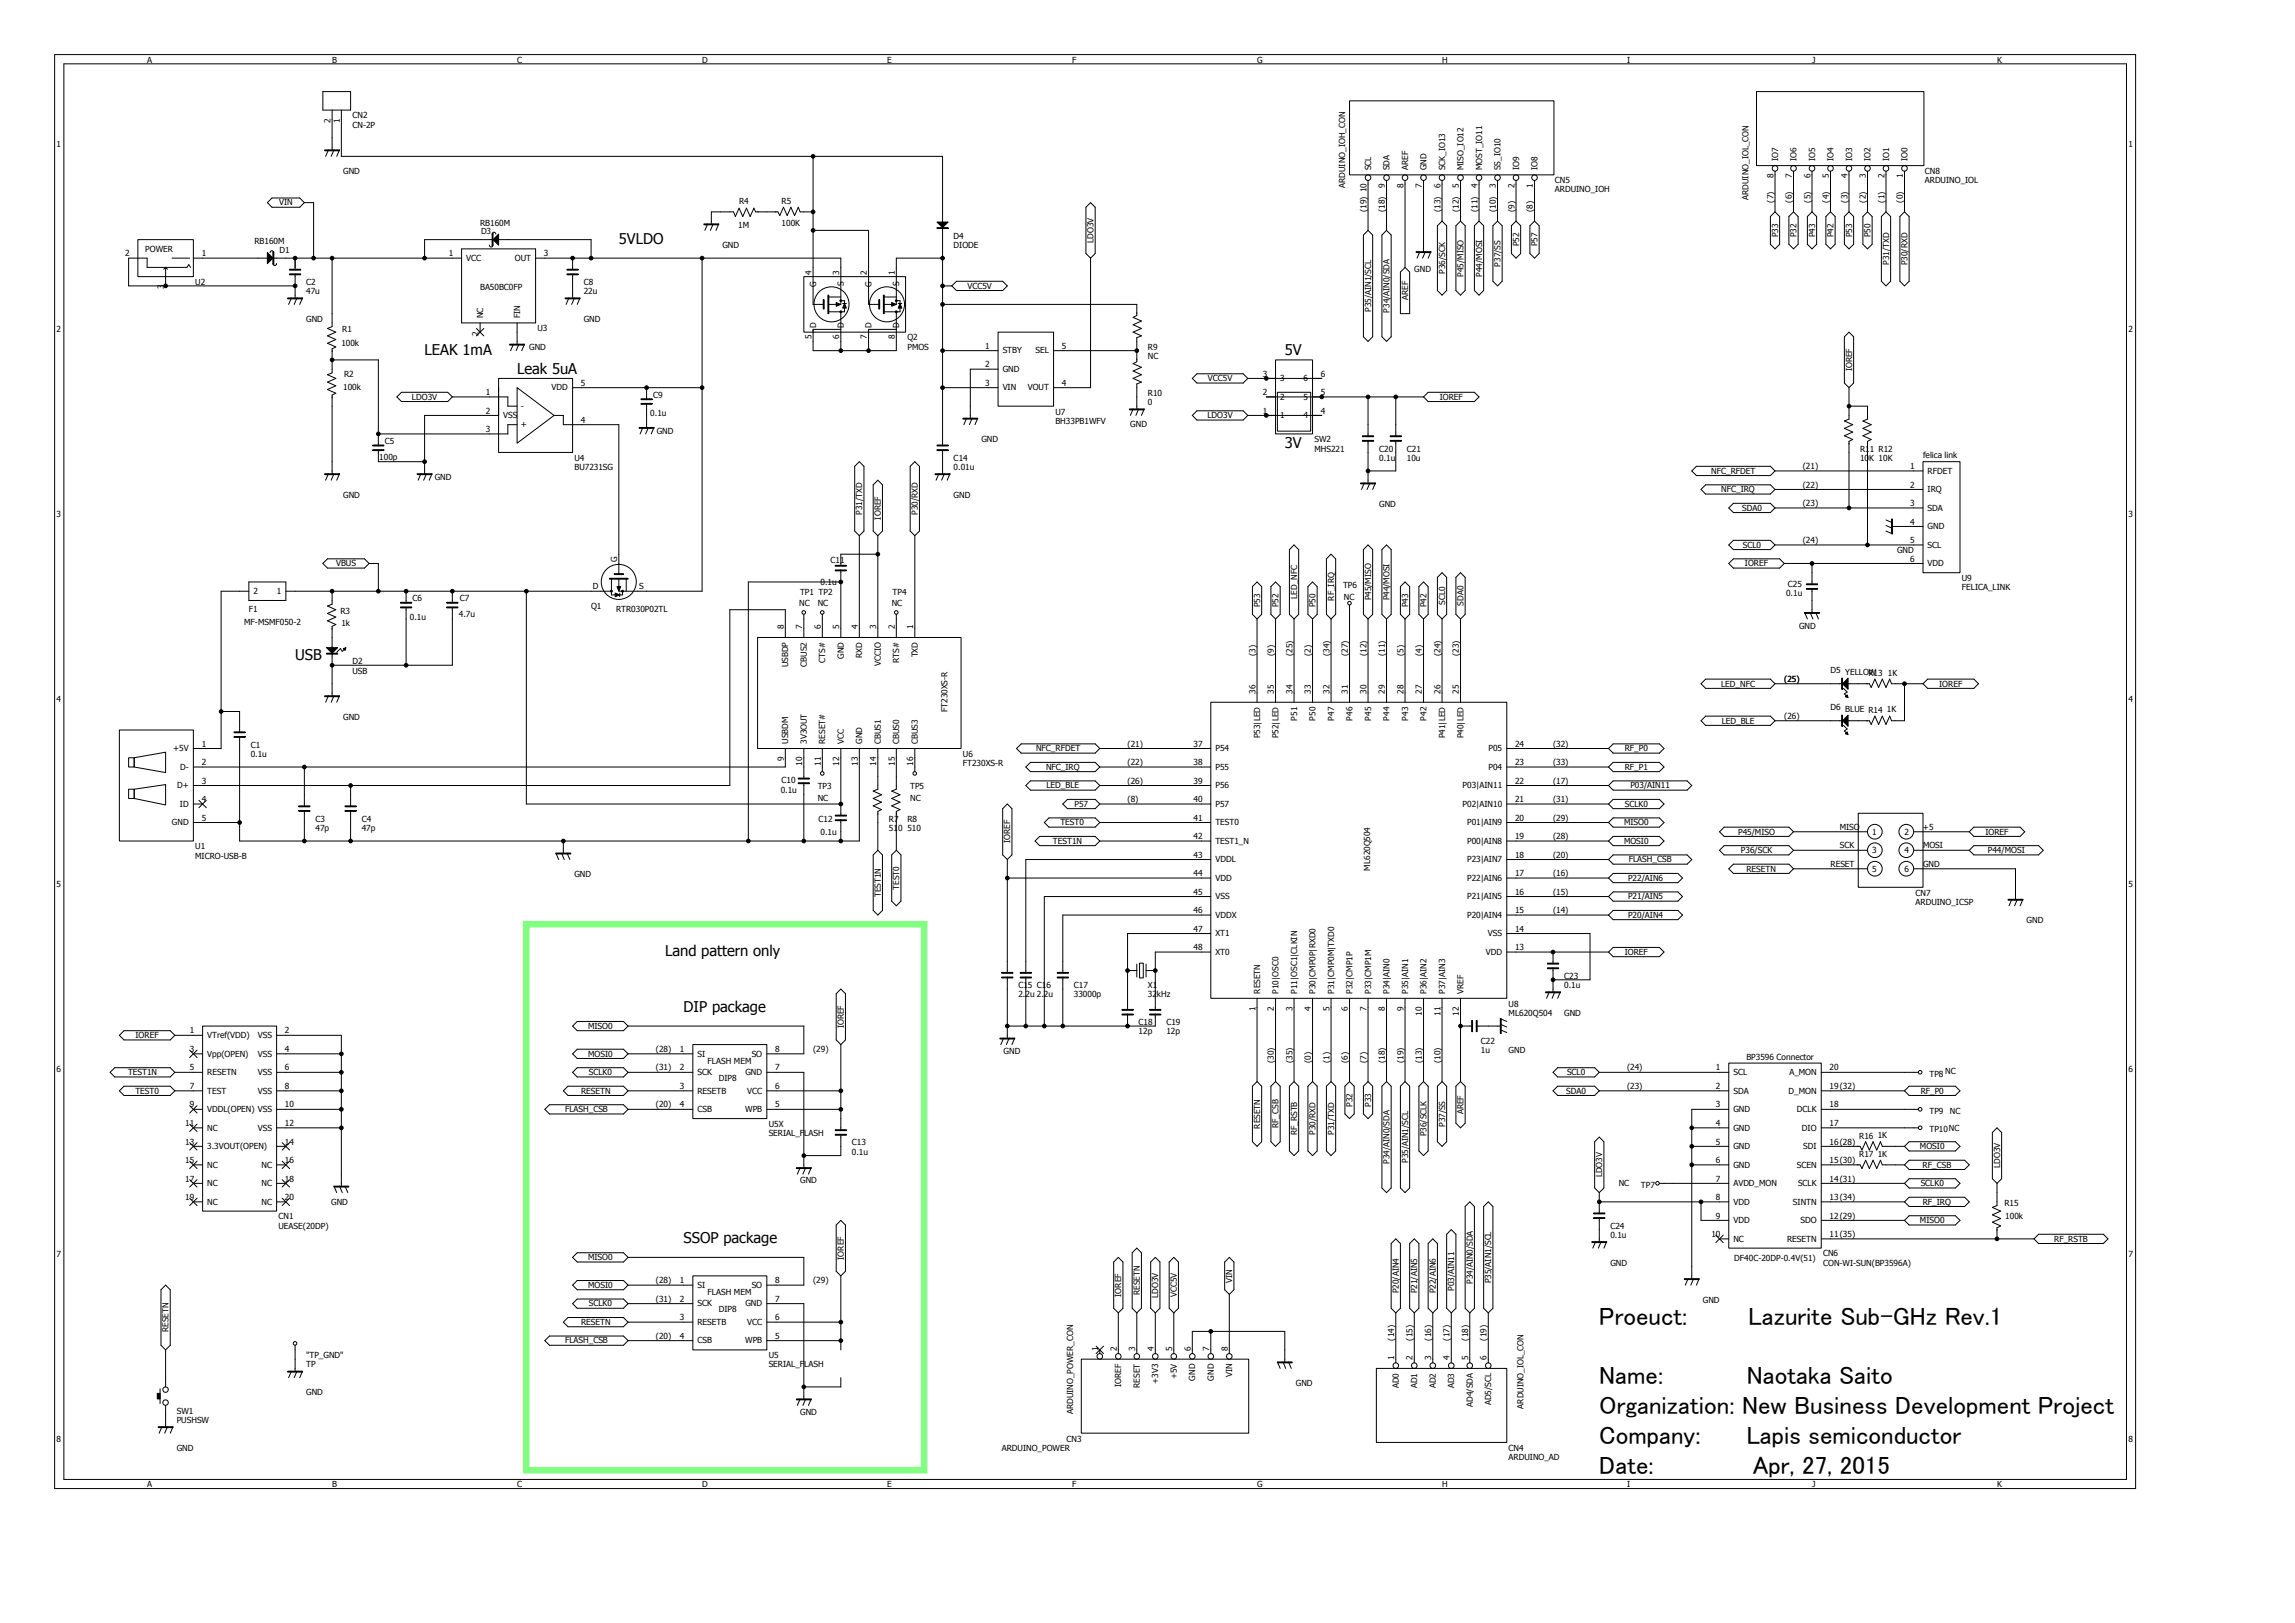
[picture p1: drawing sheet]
<svg xmlns="http://www.w3.org/2000/svg" width="420mm" height="297mm" viewBox="0 0 420 297" stroke-linecap="round" stroke-linejoin="round" font-family="sans-serif">
<defs><g id="words">
<g font-size="4.6">
<text x="292.8" y="242.4">Prec:</text>
<text x="297.2" y="242.4">out</text>
<text x="320.1" y="242.4">LzrtSu- H</text>
<text x="322.5" y="242.4">auie</text>
<text x="342" y="242.4">bG zRe.</text>
<text x="361.2" y="242.4">v1</text>
<text x="292.8" y="253.4">Na e</text>
<text x="297.9" y="253.4">m :</text>
<text x="319.8" y="253.4">Natk</text>
<text x="324.9" y="253.4">oaaSat</text>
<text x="341.6" y="253.4">io</text>
<text x="292.8" y="258.9">OraiainNwBuies</text>
<text x="297.6" y="258.9">gnzto:e</text>
<text x="333.7" y="258.9">sns Deeom nPoet</text>
<text x="352.2" y="258.9">vlp et rjc</text>
<text x="292.8" y="264.4">Co pn:</text>
<text x="292.8" y="269.8">Dae</text>
<text x="297.9" y="269.8">t:</text>
<text x="298.1" y="264.4">m ay</text>
<text x="319.7" y="264.4">Lps e iodco</text>
<text x="320.9" y="269.8">Ap,721</text>
<text x="322.2" y="264.4">aismcnutr</text>
<text x="326" y="269.8">r2,05</text>
</g>
<g font-size="2.7">
<text x="113.3" y="44.7">5VLDO</text>
<text x="77.7" y="65">LEAK 1mA</text>
<text x="235.2" y="65">5V</text>
<text x="94.7" y="68.4">Leak 5uA</text>
<text x="235.2" y="81.9">3V</text>
<text x="54" y="120.9">USB</text>
<text x="121.8" y="175">Land pattern only</text>
<text x="125.1" y="185.2">DIP package</text>
<text x="125.1" y="227.5">SSOP package</text>
</g>
<g font-size="1.5">
<text x="26.9" y="11.5">A</text>
<text x="60.8" y="11.5">B</text>
<text x="94.7" y="11.5">C</text>
<text x="128.5" y="11.5">D</text>
<text x="162.4" y="11.5">E</text>
<text x="196.3" y="11.5">F</text>
<text x="230.1" y="11.5">G</text>
<text x="264" y="11.5">H</text>
<text x="297.9" y="11.5">I</text>
<text x="331.7" y="11.5">J</text>
<text x="365.6" y="11.5">K</text>
<text x="60.5" y="22.5" transform="rotate(-90 60.5 22.5)">2</text>
<text x="62.2" y="22.5" transform="rotate(-90 62.2 22.5)">1</text>
<text x="64.5" y="23.4">CN-2P</text>
<text x="64.5" y="21.7">CN2</text>
<text x="10.3" y="26.9">1</text>
<text x="325.5" y="29.5" transform="rotate(-90 325.5 29.5)">IO7</text>
<text x="328.9" y="29.5" transform="rotate(-90 328.9 29.5)">IO6</text>
<text x="332.3" y="29.5" transform="rotate(-90 332.3 29.5)">IO5</text>
<text x="335.7" y="29.5" transform="rotate(-90 335.7 29.5)">IO4</text>
<text x="339.1" y="29.5" transform="rotate(-90 339.1 29.5)">IO3</text>
<text x="342.4" y="29.5" transform="rotate(-90 342.4 29.5)">IO2</text>
<text x="345.8" y="29.5" transform="rotate(-90 345.8 29.5)">IO1</text>
<text x="349.2" y="29.5" transform="rotate(-90 349.2 29.5)">IO0</text>
<text x="389.6" y="26.9">1</text>
<text x="62.8" y="31.8">GND</text>
<text x="246.3" y="34.4" transform="rotate(-90 246.3 34.4)">ARDUINO_IOH_CON</text>
<text x="251" y="31.2" transform="rotate(-90 251 31.2)">SCL</text>
<text x="253.5" y="34.4" transform="rotate(-90 253.5 34.4)">9</text>
<text x="254.4" y="31.2" transform="rotate(-90 254.4 31.2)">SDA</text>
<text x="256.9" y="34.4" transform="rotate(-90 256.9 34.4)">8</text>
<text x="257.8" y="31.2" transform="rotate(-90 257.8 31.2)">AREF</text>
<text x="260.3" y="34.4" transform="rotate(-90 260.3 34.4)">7</text>
<text x="261.2" y="31.2" transform="rotate(-90 261.2 31.2)">GND</text>
<text x="263.7" y="34.4" transform="rotate(-90 263.7 34.4)">6</text>
<text x="264.6" y="31.2" transform="rotate(-90 264.6 31.2)">SCK_IO13</text>
<text x="267.1" y="34.4" transform="rotate(-90 267.1 34.4)">5</text>
<text x="267.9" y="31.2" transform="rotate(-90 267.9 31.2)">MISO_IO12</text>
<text x="270.5" y="34.4" transform="rotate(-90 270.5 34.4)">4</text>
<text x="271.3" y="31.2" transform="rotate(-90 271.3 31.2)">MOST_IO11</text>
<text x="273.9" y="34.4" transform="rotate(-90 273.9 34.4)">3</text>
<text x="274.7" y="31.2" transform="rotate(-90 274.7 31.2)">SS_IO10</text>
<text x="277.3" y="34.4" transform="rotate(-90 277.3 34.4)">2</text>
<text x="278.1" y="31.2" transform="rotate(-90 278.1 31.2)">IO9</text>
<text x="280.6" y="34.4" transform="rotate(-90 280.6 34.4)">1</text>
<text x="281.5" y="31.2" transform="rotate(-90 281.5 31.2)">IO8</text>
<text x="284.7" y="35.2">ARDUINO_IOH</text>
<text x="284.7" y="33.5">CN5</text>
<text x="324.7" y="32.7" transform="rotate(-90 324.7 32.7)">8</text>
<text x="328.1" y="32.7" transform="rotate(-90 328.1 32.7)">7</text>
<text x="331.4" y="32.7" transform="rotate(-90 331.4 32.7)">6</text>
<text x="334.8" y="32.7" transform="rotate(-90 334.8 32.7)">5</text>
<text x="338.2" y="32.7" transform="rotate(-90 338.2 32.7)">4</text>
<text x="341.6" y="32.7" transform="rotate(-90 341.6 32.7)">3</text>
<text x="345" y="32.7" transform="rotate(-90 345 32.7)">2</text>
<text x="348.4" y="32.7" transform="rotate(-90 348.4 32.7)">1</text>
<text x="352.4" y="33.5">ARDUINO_IOL</text>
<text x="352.4" y="31.8">CN8</text>
<text x="51.1" y="37.6">VIN</text>
<text x="87.9" y="41.3">RB160M</text>
<text x="135.1" y="41.7">1M</text>
<text x="135.3" y="37.4">R4</text>
<text x="143.1" y="41.3">100K</text>
<text x="143.1" y="37.4">R5</text>
<text x="250.2" y="38.8" transform="rotate(-90 250.2 38.8)">(19) 10</text>
<text x="253.5" y="38.8" transform="rotate(-90 253.5 38.8)">(18)</text>
<text x="263.7" y="38.8" transform="rotate(-90 263.7 38.8)">(13)</text>
<text x="267.1" y="38.8" transform="rotate(-90 267.1 38.8)">(12)</text>
<text x="270.5" y="38.8" transform="rotate(-90 270.5 38.8)">(11)</text>
<text x="273.9" y="38.8" transform="rotate(-90 273.9 38.8)">(10)</text>
<text x="277.3" y="38.8" transform="rotate(-90 277.3 38.8)">(9)</text>
<text x="280.6" y="38.8" transform="rotate(-90 280.6 38.8)">(8)</text>
<text x="320.1" y="36.6" transform="rotate(-90 320.1 36.6)">ARDUINO_IOL_CON</text>
<text x="324.7" y="37.1" transform="rotate(-90 324.7 37.1)">(7)</text>
<text x="328.1" y="37.1" transform="rotate(-90 328.1 37.1)">(6)</text>
<text x="331.4" y="37.1" transform="rotate(-90 331.4 37.1)">(5)</text>
<text x="334.8" y="37.1" transform="rotate(-90 334.8 37.1)">(4)</text>
<text x="338.2" y="37.1" transform="rotate(-90 338.2 37.1)">(3)</text>
<text x="341.6" y="37.1" transform="rotate(-90 341.6 37.1)">(2)</text>
<text x="345" y="37.1" transform="rotate(-90 345 37.1)">(1)</text>
<text x="348.4" y="37.1" transform="rotate(-90 348.4 37.1)">(0)</text>
<text x="22.9" y="46.9">2</text>
<text x="26.6" y="46.1">POWER</text>
<text x="36.9" y="46.9">1</text>
<text x="46.6" y="44.7">RB160M</text>
<text x="51.1" y="46.2">D1</text>
<text x="82.2" y="46.9">1</text>
<text x="85.4" y="47.8">VCC</text>
<text x="88.1" y="42.8">D3</text>
<text x="94.2" y="47.8">OUT</text>
<text x="99.6" y="46.9">3</text>
<text x="132.3" y="45.4">GND</text>
<text x="174.6" y="45.4">DIODE</text>
<text x="174.6" y="43.7">D4</text>
<text x="200.2" y="44.5" transform="rotate(-90 200.2 44.5)">LDO3V</text>
<text x="278.1" y="45.1" transform="rotate(-90 278.1 45.1)">P52</text>
<text x="281.5" y="45.1" transform="rotate(-90 281.5 45.1)">P57</text>
<text x="325.5" y="43.4" transform="rotate(-90 325.5 43.4)">P33</text>
<text x="328.9" y="43.4" transform="rotate(-90 328.9 43.4)">P32</text>
<text x="332.3" y="43.4" transform="rotate(-90 332.3 43.4)">P43</text>
<text x="335.7" y="43.4" transform="rotate(-90 335.7 43.4)">P42</text>
<text x="339.1" y="43.4" transform="rotate(-90 339.1 43.4)">P53</text>
<text x="342.4" y="43.4" transform="rotate(-90 342.4 43.4)">P50</text>
<text x="30" y="53" transform="rotate(-90 30 53)">3</text>
<text x="35.7" y="52.2">U2</text>
<text x="56.1" y="53.8">47u</text>
<text x="56.1" y="52.2">C2</text>
<text x="87.9" y="53">BA50BC0FP</text>
<text x="106.9" y="53.8">22u</text>
<text x="106.9" y="52.2">C8</text>
<text x="148.6" y="50.3" transform="rotate(-90 148.6 50.3)">4</text>
<text x="149.4" y="52.5" transform="rotate(-90 149.4 52.5)">G</text>
<text x="153.6" y="50.3" transform="rotate(-90 153.6 50.3)">3</text>
<text x="154.5" y="52.3" transform="rotate(-90 154.5 52.3)">S</text>
<text x="158.7" y="50.3" transform="rotate(-90 158.7 50.3)">2</text>
<text x="159.6" y="52.5" transform="rotate(-90 159.6 52.5)">G</text>
<text x="163.8" y="50.3" transform="rotate(-90 163.8 50.3)">1</text>
<text x="164.6" y="52.3" transform="rotate(-90 164.6 52.3)">S</text>
<text x="177.1" y="52.8">VCC5V</text>
<text x="258.9" y="49.8">GND</text>
<text x="264.6" y="50.1" transform="rotate(-90 264.6 50.1)">P36/SCK</text>
<text x="267.9" y="50.6" transform="rotate(-90 267.9 50.6)">P45/MISO</text>
<text x="271.3" y="50.6" transform="rotate(-90 271.3 50.6)">P44/MOSI</text>
<text x="274.7" y="48.8" transform="rotate(-90 274.7 48.8)">P37/SS</text>
<text x="345.8" y="48.5" transform="rotate(-90 345.8 48.5)">P31/TXD</text>
<text x="349.2" y="48.5" transform="rotate(-90 349.2 48.5)">P30/RXD</text>
<text x="56.1" y="58.9">GND</text>
<text x="88.4" y="58.3" transform="rotate(-90 88.4 58.3)">NC</text>
<text x="95.2" y="58.3" transform="rotate(-90 95.2 58.3)">FIN</text>
<text x="106.9" y="58.9">GND</text>
<text x="149.4" y="59.9" transform="rotate(-90 149.4 59.9)">D</text>
<text x="154.5" y="59.9" transform="rotate(-90 154.5 59.9)">D</text>
<text x="159.6" y="59.9" transform="rotate(-90 159.6 59.9)">D</text>
<text x="164.6" y="59.9" transform="rotate(-90 164.6 59.9)">D</text>
<text x="251" y="57.1" transform="rotate(-90 251 57.1)">P35/AIN1/SCL</text>
<text x="254.4" y="57.2" transform="rotate(-90 254.4 57.2)">P34/AIN0/SDA</text>
<text x="257.8" y="54.9" transform="rotate(-90 257.8 54.9)">AREF</text>
<text x="10.3" y="60.8">2</text>
<text x="62.5" y="63.3">100k</text>
<text x="62.7" y="60.8">R1</text>
<text x="87.6" y="61.4" transform="rotate(-90 87.6 61.4)">2</text>
<text x="96.9" y="64">GND</text>
<text x="98.4" y="60.6">U3</text>
<text x="148.6" y="62" transform="rotate(-90 148.6 62)">5</text>
<text x="153.6" y="62" transform="rotate(-90 153.6 62)">6</text>
<text x="158.7" y="62" transform="rotate(-90 158.7 62)">7</text>
<text x="163.8" y="62" transform="rotate(-90 163.8 62)">8</text>
<text x="166.1" y="64">PMOS</text>
<text x="166.1" y="62.3">Q2</text>
<text x="180.4" y="63.8">1</text>
<text x="183.6" y="64.7">STBY</text>
<text x="189.6" y="64.7">SEL</text>
<text x="194.4" y="63.8">5</text>
<text x="210.2" y="65.7">NC</text>
<text x="210.2" y="64">R9</text>
<text x="389.6" y="60.8">2</text>
<text x="62.8" y="71.5">100k</text>
<text x="63" y="68.9">R2</text>
<text x="101" y="71.5">VDD</text>
<text x="106.4" y="70.6">5</text>
<text x="180.4" y="67.2">2</text>
<text x="180.4" y="70.6">3</text>
<text x="183.6" y="68.1">GND</text>
<text x="183.6" y="71.5">VIN</text>
<text x="188.2" y="71.5">VOUT</text>
<text x="194.4" y="70.6">4</text>
<text x="221.1" y="69.8">VCC5V</text>
<text x="231.2" y="68.9">3</text>
<text x="234.4" y="69.8">3</text>
<text x="238.6" y="69.8">6</text>
<text x="241.8" y="68.9">6</text>
<text x="339.1" y="68" transform="rotate(-90 339.1 68)">IOREF</text>
<text x="75.4" y="73.2">LDO3V</text>
<text x="88.9" y="75.7">2</text>
<text x="88.9" y="72.3">1</text>
<text x="92.1" y="76.5">VSS</text>
<text x="95.3" y="74.8">-</text>
<text x="106.4" y="77.4">4</text>
<text x="119.1" y="76.2">0.1u</text>
<text x="119.6" y="72.8">C9</text>
<text x="193.2" y="77.6">BH33PB1WFV</text>
<text x="193.2" y="75.9">U7</text>
<text x="210.2" y="74.2">0</text>
<text x="210.2" y="72.5">R10</text>
<text x="221.1" y="76.5">LDO3V</text>
<text x="231.2" y="75.7">1</text>
<text x="231.2" y="72.3">2</text>
<text x="234.4" y="76.5">1</text>
<text x="234.4" y="73.2">2</text>
<text x="238.6" y="76.5">4</text>
<text x="238.6" y="73.2">5</text>
<text x="241.8" y="75.7">4</text>
<text x="241.8" y="72.3">5</text>
<text x="263.6" y="73.2">IOREF</text>
<text x="70.5" y="81.3">C5</text>
<text x="88.9" y="79.1">3</text>
<text x="95.3" y="78.2">+</text>
<text x="120.2" y="79.4">GND</text>
<text x="179.7" y="80.9">GND</text>
<text x="206.9" y="78.1">GND</text>
<text x="240.6" y="82.6">MHS221</text>
<text x="240.6" y="80.9">SW2</text>
<text x="252.5" y="82.6">C20</text>
<text x="257.6" y="82.6">C21</text>
<text x="340.5" y="82.6">R11 R12</text>
<text x="352.1" y="83.8">felica link</text>
<text x="69.4" y="84.2">100p</text>
<text x="79.6" y="87.9">GND</text>
<text x="105.2" y="86">BU7231SG</text>
<text x="105.2" y="84.3">U4</text>
<text x="174.6" y="86">0.01u</text>
<text x="174.6" y="84.3">C14</text>
<text x="252.5" y="84.3">0.1u</text>
<text x="257.6" y="84.3">10u</text>
<text x="313.3" y="86.7">NFC_RFDET</text>
<text x="330" y="85.9">(21)</text>
<text x="330" y="89.2">(22)</text>
<text x="340.5" y="84.3">10K 10K</text>
<text x="349.7" y="85.9">1</text>
<text x="349.7" y="89.2">2</text>
<text x="352.9" y="86.7">RFDET</text>
<text x="10.3" y="94.7">3</text>
<text x="62.8" y="91.1">GND</text>
<text x="157.9" y="94.2" transform="rotate(-90 157.9 94.2)">P31/TXD</text>
<text x="161.3" y="95.1" transform="rotate(-90 161.3 95.1)">IOREF</text>
<text x="168" y="94.3" transform="rotate(-90 168 94.3)">P30/RXD</text>
<text x="174.6" y="91.1">GND</text>
<text x="252.5" y="92.8">GND</text>
<text x="315.1" y="90.1">NFC_IRQ</text>
<text x="318.9" y="93.5">SDA0</text>
<text x="330" y="92.6">(23)</text>
<text x="349.7" y="92.6">3</text>
<text x="352.9" y="90.1">IRQ</text>
<text x="352.9" y="93.5">SDA</text>
<text x="389.6" y="94.7">3</text>
<text x="319.1" y="100.2">SCL0</text>
<text x="330" y="99.4">(24)</text>
<text x="347.3" y="101.3">GND</text>
<text x="349.7" y="96">4</text>
<text x="349.7" y="99.4">5</text>
<text x="352.9" y="96.9">GND</text>
<text x="352.9" y="100.2">SCL</text>
<text x="61.5" y="103.6">VBUS</text>
<text x="108.5" y="107.9">D</text>
<text x="113" y="102.8" transform="rotate(-90 113 102.8)">G</text>
<text x="117" y="107.9">S</text>
<text x="150.2" y="107">0.1u</text>
<text x="152.1" y="103.1">C11</text>
<text x="245.9" y="107.5">TP6</text>
<text x="319.5" y="103.6">IOREF</text>
<text x="327.3" y="107.4">C25</text>
<text x="349.7" y="102.8">6</text>
<text x="352.9" y="103.6">VDD</text>
<text x="359.2" y="106.3">U9</text>
<text x="45.6" y="112.1">F1</text>
<text x="46.4" y="108.7">2</text>
<text x="50.7" y="108.7">1</text>
<text x="62.3" y="112.4">R3</text>
<text x="75" y="113.5">0.1u</text>
<text x="75.5" y="110.1">C6</text>
<text x="84" y="112.9">4.7u</text>
<text x="84.2" y="110.1">C7</text>
<text x="108.2" y="111.4">Q1</text>
<text x="112.8" y="112.1">RTR030P02TL</text>
<text x="146.3" y="110.9">NC</text>
<text x="146.5" y="108.9">TP1 TP2</text>
<text x="149.7" y="110.9">NC</text>
<text x="163.2" y="110.9">NC</text>
<text x="163.4" y="108.9">TP4</text>
<text x="230.7" y="111.1" transform="rotate(-90 230.7 111.1)">P53</text>
<text x="234.1" y="111.1" transform="rotate(-90 234.1 111.1)">P52</text>
<text x="237.5" y="109.6" transform="rotate(-90 237.5 109.6)">LED_NFC</text>
<text x="240.8" y="111.1" transform="rotate(-90 240.8 111.1)">P50</text>
<text x="244.2" y="109.9" transform="rotate(-90 244.2 109.9)">RF_IRQ</text>
<text x="246.1" y="109.7">NC</text>
<text x="251" y="109.9" transform="rotate(-90 251 109.9)">P45/MISO</text>
<text x="254.4" y="109.9" transform="rotate(-90 254.4 109.9)">P44/MOSI</text>
<text x="257.8" y="111.1" transform="rotate(-90 257.8 111.1)">P43</text>
<text x="261.2" y="111.1" transform="rotate(-90 261.2 111.1)">P42</text>
<text x="264.6" y="110.7" transform="rotate(-90 264.6 110.7)">SCL0</text>
<text x="267.9" y="110.8" transform="rotate(-90 267.9 110.8)">SDA0</text>
<text x="327" y="109.1">0.1u</text>
<text x="359.2" y="108">FELICA_LINK</text>
<text x="44.7" y="114.5">MF-MSMF050-2</text>
<text x="62.5" y="114.6">1k</text>
<text x="143.5" y="115.1" transform="rotate(-90 143.5 115.1)">8</text>
<text x="146.9" y="115.1" transform="rotate(-90 146.9 115.1)">7</text>
<text x="150.3" y="115.1" transform="rotate(-90 150.3 115.1)">6</text>
<text x="153.6" y="115.1" transform="rotate(-90 153.6 115.1)">5</text>
<text x="157" y="115.1" transform="rotate(-90 157 115.1)">4</text>
<text x="160.4" y="115.1" transform="rotate(-90 160.4 115.1)">3</text>
<text x="163.8" y="115.1" transform="rotate(-90 163.8 115.1)">2</text>
<text x="167.2" y="115.1" transform="rotate(-90 167.2 115.1)">1</text>
<text x="329.4" y="115.1">GND</text>
<text x="64.5" y="123.3">USB</text>
<text x="64.5" y="121.6">D2</text>
<text x="144.3" y="122.1" transform="rotate(-90 144.3 122.1)">USBDP</text>
<text x="147.7" y="122" transform="rotate(-90 147.7 122)">CBUS2</text>
<text x="151.1" y="121.3" transform="rotate(-90 151.1 121.3)">CTS#</text>
<text x="154.5" y="120.6" transform="rotate(-90 154.5 120.6)">GND</text>
<text x="157.9" y="120.4" transform="rotate(-90 157.9 120.4)">RXD</text>
<text x="161.3" y="121.9" transform="rotate(-90 161.3 121.9)">VCCIO</text>
<text x="164.6" y="121.3" transform="rotate(-90 164.6 121.3)">RTS#</text>
<text x="168" y="120.3" transform="rotate(-90 168 120.3)">TXD</text>
<text x="229.8" y="120.1" transform="rotate(-90 229.8 120.1)">(3)</text>
<text x="233.2" y="120.1" transform="rotate(-90 233.2 120.1)">(9)</text>
<text x="236.6" y="120.1" transform="rotate(-90 236.6 120.1)">(25)</text>
<text x="240" y="120.1" transform="rotate(-90 240 120.1)">(2)</text>
<text x="243.4" y="120.1" transform="rotate(-90 243.4 120.1)">(34)</text>
<text x="246.8" y="120.1" transform="rotate(-90 246.8 120.1)">(27)</text>
<text x="250.2" y="120.1" transform="rotate(-90 250.2 120.1)">(12)</text>
<text x="253.5" y="120.1" transform="rotate(-90 253.5 120.1)">(11)</text>
<text x="256.9" y="120.1" transform="rotate(-90 256.9 120.1)">(5)</text>
<text x="260.3" y="120.1" transform="rotate(-90 260.3 120.1)">(4)</text>
<text x="263.7" y="120.1" transform="rotate(-90 263.7 120.1)">(24)</text>
<text x="267.1" y="120.1" transform="rotate(-90 267.1 120.1)">(23)</text>
<text x="315.1" y="125.6">LED_NFC</text>
<text x="326.7" y="124.8">(25)</text>
<text x="335.1" y="123.1">D5</text>
<text x="337.8" y="123.6">YELLOW</text>
<text x="342.1" y="123.8">R13</text>
<text x="345.6" y="123.8">1K</text>
<text x="355" y="125.6">IOREF</text>
<text x="10.3" y="128.5">4</text>
<text x="62.8" y="131.7">GND</text>
<text x="173.4" y="130.3" transform="rotate(-90 173.4 130.3)">FT230XS-R</text>
<text x="229.8" y="127" transform="rotate(-90 229.8 127)">36</text>
<text x="233.2" y="127" transform="rotate(-90 233.2 127)">35</text>
<text x="236.6" y="127" transform="rotate(-90 236.6 127)">34</text>
<text x="237.5" y="131.9" transform="rotate(-90 237.5 131.9)">P51</text>
<text x="240" y="127" transform="rotate(-90 240 127)">33</text>
<text x="240.8" y="131.9" transform="rotate(-90 240.8 131.9)">P50</text>
<text x="243.4" y="127" transform="rotate(-90 243.4 127)">32</text>
<text x="244.2" y="131.9" transform="rotate(-90 244.2 131.9)">P47</text>
<text x="246.8" y="127" transform="rotate(-90 246.8 127)">31</text>
<text x="247.6" y="131.9" transform="rotate(-90 247.6 131.9)">P46</text>
<text x="250.2" y="127" transform="rotate(-90 250.2 127)">30</text>
<text x="251" y="131.9" transform="rotate(-90 251 131.9)">P45</text>
<text x="253.5" y="127" transform="rotate(-90 253.5 127)">29</text>
<text x="254.4" y="131.9" transform="rotate(-90 254.4 131.9)">P44</text>
<text x="256.9" y="127" transform="rotate(-90 256.9 127)">28</text>
<text x="257.8" y="131.9" transform="rotate(-90 257.8 131.9)">P43</text>
<text x="260.3" y="127" transform="rotate(-90 260.3 127)">27</text>
<text x="261.2" y="131.9" transform="rotate(-90 261.2 131.9)">P42</text>
<text x="263.7" y="127" transform="rotate(-90 263.7 127)">26</text>
<text x="267.1" y="127" transform="rotate(-90 267.1 127)">25</text>
<text x="326.7" y="131.6">(26)</text>
<text x="335.1" y="129.9">D6</text>
<text x="337.8" y="130.4">BLUE R14</text>
<text x="345.5" y="130.4">1K</text>
<text x="389.6" y="128.5">4</text>
<text x="31.7" y="137.5">+5V</text>
<text x="36.9" y="136.7">1</text>
<text x="45.9" y="136.8">C1</text>
<text x="144.3" y="136.1" transform="rotate(-90 144.3 136.1)">USBDM</text>
<text x="147.7" y="136.1" transform="rotate(-90 147.7 136.1)">3V3OUT</text>
<text x="151.1" y="136.1" transform="rotate(-90 151.1 136.1)">RESET#</text>
<text x="154.5" y="136.1" transform="rotate(-90 154.5 136.1)">VCC</text>
<text x="157.9" y="136.1" transform="rotate(-90 157.9 136.1)">GND</text>
<text x="161.3" y="136.1" transform="rotate(-90 161.3 136.1)">CBUS1</text>
<text x="164.6" y="136.1" transform="rotate(-90 164.6 136.1)">CBUS0</text>
<text x="168" y="136.1" transform="rotate(-90 168 136.1)">CBUS3</text>
<text x="189.7" y="137.5">NFC_RFDET</text>
<text x="206.4" y="136.7">(21)</text>
<text x="218.5" y="136.7">37</text>
<text x="222.5" y="137.5">P54</text>
<text x="230.7" y="135.1" transform="rotate(-90 230.7 135.1)">P53|LED</text>
<text x="234.1" y="135.1" transform="rotate(-90 234.1 135.1)">P52|LED</text>
<text x="264.6" y="135.1" transform="rotate(-90 264.6 135.1)">P41|LED</text>
<text x="267.9" y="135.1" transform="rotate(-90 267.9 135.1)">P40|LED</text>
<text x="272.5" y="137.5">P05</text>
<text x="277.4" y="136.7">24</text>
<text x="284.3" y="136.7">(32)</text>
<text x="297.4" y="137.5">RF_P0</text>
<text x="315.2" y="132.4">LED_BLE</text>
<text x="33" y="140.9">D-</text>
<text x="36.9" y="140">2</text>
<text x="36.9" y="143.4">3</text>
<text x="45.9" y="138.5">0.1u</text>
<text x="143.1" y="143.3">C10</text>
<text x="143.5" y="139.3" transform="rotate(-90 143.5 139.3)">9</text>
<text x="146.9" y="140.2" transform="rotate(-90 146.9 140.2)">10</text>
<text x="150.3" y="140.2" transform="rotate(-90 150.3 140.2)">11</text>
<text x="153.6" y="140.2" transform="rotate(-90 153.6 140.2)">12</text>
<text x="157" y="140.2" transform="rotate(-90 157 140.2)">13</text>
<text x="160.4" y="140.2" transform="rotate(-90 160.4 140.2)">14</text>
<text x="163.8" y="140.2" transform="rotate(-90 163.8 140.2)">15</text>
<text x="167.2" y="140.2" transform="rotate(-90 167.2 140.2)">16</text>
<text x="176.3" y="140.2">FT230XS-R</text>
<text x="176.3" y="138.5">U6</text>
<text x="191.5" y="140.9">NFC_IRQ</text>
<text x="206.4" y="140">(22)</text>
<text x="206.4" y="143.4">(26)</text>
<text x="218.5" y="140">38</text>
<text x="218.5" y="143.4">39</text>
<text x="222.5" y="140.9">P55</text>
<text x="272.5" y="140.9">P04</text>
<text x="277.4" y="140">23</text>
<text x="277.4" y="143.4">22</text>
<text x="284.3" y="143.4">(17)</text>
<text x="284.3" y="140">(33)</text>
<text x="297.4" y="140.9">RF_P1</text>
<text x="32.4" y="144.3">D+</text>
<text x="32.9" y="147.7">ID</text>
<text x="36.9" y="146.8">4</text>
<text x="142.9" y="145.1">0.1u</text>
<text x="149.7" y="146.6">NC</text>
<text x="149.7" y="144.4">TP3</text>
<text x="166.6" y="146.6">NC</text>
<text x="166.6" y="144.4">TP5</text>
<text x="191.6" y="144.3">LED_BLE</text>
<text x="196.7" y="147.7">P57</text>
<text x="206.4" y="146.8">(8)</text>
<text x="218.5" y="146.8">40</text>
<text x="222.5" y="144.3">P56</text>
<text x="222.5" y="147.7">P57</text>
<text x="267.8" y="147.7">P02|AIN10</text>
<text x="267.8" y="144.3">P03|AIN11</text>
<text x="277.4" y="146.8">21</text>
<text x="284.3" y="146.8">(31)</text>
<text x="297.4" y="147.7">SCLK0</text>
<text x="298.5" y="144.3">P03/AIN11</text>
<text x="31.5" y="151">GND</text>
<text x="35.7" y="155.4">U1</text>
<text x="36.9" y="150.2">5</text>
<text x="57.8" y="152.1">47p</text>
<text x="57.8" y="150.4">C3</text>
<text x="66.2" y="152.1">47p</text>
<text x="66.2" y="150.4">C4</text>
<text x="149.9" y="150.4">C12</text>
<text x="150.2" y="152.7">0.1u</text>
<text x="162.7" y="152.1">510</text>
<text x="162.7" y="150.4">R7</text>
<text x="166.1" y="152.1">510</text>
<text x="166.1" y="150.4">R8</text>
<text x="185" y="154.3" transform="rotate(-90 185 154.3)">IOREF</text>
<text x="192.8" y="154.4">TEST1N</text>
<text x="194.1" y="151">TEST0</text>
<text x="218.5" y="150.2">41</text>
<text x="218.5" y="153.6">42</text>
<text x="222.5" y="151">TEST0</text>
<text x="222.5" y="154.4">TEST1_N</text>
<text x="268.6" y="154.4">P00|AIN8</text>
<text x="268.6" y="151">P01|AIN9</text>
<text x="277.4" y="153.6">19</text>
<text x="277.4" y="150.2">20</text>
<text x="284.3" y="153.6">(28)</text>
<text x="284.3" y="150.2">(29)</text>
<text x="297.3" y="151">MISO0</text>
<text x="297.3" y="154.4">MOSI0</text>
<text x="318.2" y="152.7">P45/MISO</text>
<text x="336.8" y="155.3">SCK</text>
<text x="336.8" y="151.9">MISO</text>
<text x="342.7" y="152.7">1</text>
<text x="348.7" y="152.7">2</text>
<text x="352.1" y="151.9">+5</text>
<text x="352.1" y="155.3">MOSI</text>
<text x="363.5" y="152.7">IOREF</text>
<text x="35.7" y="157.1">MICRO-USB-B</text>
<text x="105.2" y="160.5">GND</text>
<text x="218.5" y="157">43</text>
<text x="218.5" y="160.4">44</text>
<text x="222.5" y="157.8">VDDL</text>
<text x="222.5" y="161.2">VDD</text>
<text x="250.8" y="159.3" transform="rotate(-90 250.8 159.3)">ML620Q504</text>
<text x="268.6" y="161.2">P22|AIN6</text>
<text x="268.6" y="157.8">P23|AIN7</text>
<text x="277.4" y="160.4">17</text>
<text x="277.4" y="157">18</text>
<text x="284.3" y="160.4">(16)</text>
<text x="284.3" y="157">(20)</text>
<text x="298.1" y="161.2">P22/AIN6</text>
<text x="298.2" y="157.8">FLASH_CSB</text>
<text x="318.7" y="156.1">P36/SCK</text>
<text x="319.7" y="159.5">RESETN</text>
<text x="335.1" y="158.7">RESET</text>
<text x="342.7" y="156.1">3</text>
<text x="342.7" y="159.5">5</text>
<text x="348.7" y="159.5">6</text>
<text x="348.7" y="156.1">4</text>
<text x="352.1" y="158.7">GND</text>
<text x="363.9" y="156.1">P44/MOSI</text>
<text x="10.3" y="162.4">5</text>
<text x="161.3" y="164.2" transform="rotate(-90 161.3 164.2)">TEST1N</text>
<text x="164.6" y="162.8" transform="rotate(-90 164.6 162.8)">TEST0</text>
<text x="218.5" y="163.7">45</text>
<text x="218.5" y="167.1">46</text>
<text x="222.5" y="164.6">VSS</text>
<text x="222.5" y="168">VDDX</text>
<text x="268.6" y="168">P20|AIN4</text>
<text x="268.6" y="164.6">P21|AIN5</text>
<text x="277.4" y="167.1">15</text>
<text x="277.4" y="163.7">16</text>
<text x="284.3" y="167.1">(14)</text>
<text x="284.3" y="163.7">(15)</text>
<text x="298.1" y="164.6">P21/AIN5</text>
<text x="298.1" y="168">P20/AIN4</text>
<text x="350.7" y="165.6">ARDUINO_ICSP</text>
<text x="350.7" y="163.9">CN7</text>
<text x="389.6" y="162.4">5</text>
<text x="218.5" y="170.5">47</text>
<text x="218.5" y="173.9">48</text>
<text x="222.5" y="171.4">XT1</text>
<text x="272.4" y="171.4">VSS</text>
<text x="277.4" y="170.5">14</text>
<text x="277.4" y="173.9">13</text>
<text x="371" y="169">GND</text>
<text x="222.5" y="174.8">XT0</text>
<text x="272" y="174.8">VDD</text>
<text x="286.4" y="179.2">C23</text>
<text x="297.4" y="174.8">IOREF</text>
<text x="186.4" y="182.5">2.2u 2.2u</text>
<text x="186.4" y="180.8">C15 C16</text>
<text x="196.6" y="182.5">33000p</text>
<text x="196.6" y="180.8">C17</text>
<text x="210.2" y="182.5">32kHz</text>
<text x="210.2" y="180.8">X1</text>
<text x="229.8" y="185.1" transform="rotate(-90 229.8 185.1)">1</text>
<text x="230.7" y="181.9" transform="rotate(-90 230.7 181.9)">RESETN</text>
<text x="233.2" y="185.1" transform="rotate(-90 233.2 185.1)">2</text>
<text x="234.1" y="181.9" transform="rotate(-90 234.1 181.9)">P10|OSC0</text>
<text x="236.6" y="185.1" transform="rotate(-90 236.6 185.1)">3</text>
<text x="237.5" y="181.9" transform="rotate(-90 237.5 181.9)">P11|OSC1|CLKIN</text>
<text x="240" y="185.1" transform="rotate(-90 240 185.1)">4</text>
<text x="240.8" y="181.9" transform="rotate(-90 240.8 181.9)">P30|CMP0P|RXD0</text>
<text x="243.4" y="185.1" transform="rotate(-90 243.4 185.1)">5</text>
<text x="244.2" y="181.9" transform="rotate(-90 244.2 181.9)">P31|CMP0M|TXD0</text>
<text x="246.8" y="185.1" transform="rotate(-90 246.8 185.1)">6</text>
<text x="247.6" y="181.9" transform="rotate(-90 247.6 181.9)">P32|CMP1P</text>
<text x="250.2" y="185.1" transform="rotate(-90 250.2 185.1)">7</text>
<text x="251" y="181.9" transform="rotate(-90 251 181.9)">P33|CMP1M</text>
<text x="253.5" y="185.1" transform="rotate(-90 253.5 185.1)">8</text>
<text x="254.4" y="181.9" transform="rotate(-90 254.4 181.9)">P34|AIN0</text>
<text x="256.9" y="185.1" transform="rotate(-90 256.9 185.1)">9</text>
<text x="257.8" y="181.9" transform="rotate(-90 257.8 181.9)">P35|AIN1</text>
<text x="260.3" y="185.9" transform="rotate(-90 260.3 185.9)">10</text>
<text x="261.2" y="181.9" transform="rotate(-90 261.2 181.9)">P36|AIN2</text>
<text x="263.7" y="185.9" transform="rotate(-90 263.7 185.9)">11</text>
<text x="264.6" y="181.9" transform="rotate(-90 264.6 181.9)">P37|AIN3</text>
<text x="267.1" y="185.9" transform="rotate(-90 267.1 185.9)">12</text>
<text x="267.9" y="181.9" transform="rotate(-90 267.9 181.9)">VREF</text>
<text x="276.2" y="185.9">ML620Q504</text>
<text x="276.2" y="184.2">U8</text>
<text x="286.4" y="185.9">GND</text>
<text x="286.4" y="180.8">0.1u</text>
<text x="24.8" y="190">IOREF</text>
<text x="34.7" y="189.1">1</text>
<text x="37.9" y="190">VTref(VDD)</text>
<text x="47.2" y="190">VSS</text>
<text x="52.2" y="189.1">2</text>
<text x="107.7" y="188.3">MISO0</text>
<text x="154.5" y="188.2" transform="rotate(-90 154.5 188.2)">IOREF</text>
<text x="208.5" y="189.3">12p</text>
<text x="208.5" y="187.6">C18</text>
<text x="213.5" y="189.3">12p</text>
<text x="213.5" y="187.6">C19</text>
<text x="271.1" y="191">C22</text>
<text x="10.3" y="196.3">6</text>
<text x="23.4" y="196.8">TEST1N</text>
<text x="34.7" y="192.5">3</text>
<text x="34.7" y="195.9">5</text>
<text x="37.9" y="193.4">Vpp(OPEN)</text>
<text x="37.9" y="196.8">RESETN</text>
<text x="47.2" y="196.8">VSS</text>
<text x="47.2" y="193.4">VSS</text>
<text x="52.2" y="195.9">6</text>
<text x="52.2" y="192.5">4</text>
<text x="107.7" y="193.4">MOSI0</text>
<text x="107.8" y="196.8">SCLK0</text>
<text x="120.1" y="192.5">(28)</text>
<text x="120.1" y="195.9">(31)</text>
<text x="124.5" y="192.5">1</text>
<text x="124.5" y="195.9">2</text>
<text x="127.7" y="193.4">SI</text>
<text x="127.7" y="196.8">SCK</text>
<text x="129.5" y="194.7">FLASH MEM</text>
<text x="131.6" y="197.8">DIP8</text>
<text x="136.5" y="196.8">GND</text>
<text x="137.6" y="193.4">SO</text>
<text x="141.9" y="195.9">7</text>
<text x="141.9" y="192.5">8</text>
<text x="148.9" y="192.5">(29)</text>
<text x="183.7" y="192.9">GND</text>
<text x="233.2" y="194.6" transform="rotate(-90 233.2 194.6)">(30)</text>
<text x="236.6" y="194.6" transform="rotate(-90 236.6 194.6)">(35)</text>
<text x="240" y="194.6" transform="rotate(-90 240 194.6)">(0)</text>
<text x="243.4" y="194.6" transform="rotate(-90 243.4 194.6)">(1)</text>
<text x="246.8" y="194.6" transform="rotate(-90 246.8 194.6)">(6)</text>
<text x="250.2" y="194.6" transform="rotate(-90 250.2 194.6)">(7)</text>
<text x="253.5" y="194.6" transform="rotate(-90 253.5 194.6)">(18)</text>
<text x="256.9" y="194.6" transform="rotate(-90 256.9 194.6)">(19)</text>
<text x="260.3" y="194.6" transform="rotate(-90 260.3 194.6)">(13)</text>
<text x="263.7" y="194.6" transform="rotate(-90 263.7 194.6)">(10)</text>
<text x="271.1" y="192.7">1u</text>
<text x="276.2" y="192.7">GND</text>
<text x="286.9" y="196.8">SCL0</text>
<text x="297.9" y="195.9">(24)</text>
<text x="314.1" y="195.9">1</text>
<text x="317.3" y="196.8">SCL</text>
<text x="319.7" y="194.1">BP3596 Connector</text>
<text x="327.6" y="196.8">A_MON</text>
<text x="335" y="195.9">20</text>
<text x="353.2" y="197.1">TP8</text>
<text x="356.1" y="196.6">NC</text>
<text x="389.6" y="196.3">6</text>
<text x="24.8" y="200.2">TEST0</text>
<text x="34.7" y="199.3">7</text>
<text x="34.7" y="202.7">9</text>
<text x="37.9" y="200.2">TEST</text>
<text x="37.9" y="203.5">VDDL(OPEN) VSS</text>
<text x="47.2" y="200.2">VSS</text>
<text x="52.2" y="202.7">10</text>
<text x="52.2" y="199.3">8</text>
<text x="103.5" y="203.5">FLASH_CSB</text>
<text x="106.4" y="200.2">RESETN</text>
<text x="120.1" y="202.7">(20)</text>
<text x="124.5" y="199.3">3</text>
<text x="124.5" y="202.7">4</text>
<text x="127.7" y="200.2">RESETB</text>
<text x="127.7" y="203.5">CSB</text>
<text x="136.4" y="203.5">WPB</text>
<text x="136.8" y="200.2">VCC</text>
<text x="141.9" y="202.7">5</text>
<text x="141.9" y="199.3">6</text>
<text x="247.6" y="202.6" transform="rotate(-90 247.6 202.6)">P32</text>
<text x="251" y="202.6" transform="rotate(-90 251 202.6)">P33</text>
<text x="267.9" y="203.9" transform="rotate(-90 267.9 203.9)">AREF</text>
<text x="286.8" y="200.2">SDA0</text>
<text x="297.9" y="199.3">(23)</text>
<text x="314.1" y="199.3">2</text>
<text x="314.1" y="202.7">3</text>
<text x="317.3" y="200.2">SDA</text>
<text x="317.3" y="203.5">GND</text>
<text x="327.5" y="200.2">D_MON</text>
<text x="329" y="203.5">DCLK</text>
<text x="335" y="202.7">18</text>
<text x="335" y="199.3">19(32)</text>
<text x="351.6" y="200.2">RF_P0</text>
<text x="353.2" y="203.9">TP9</text>
<text x="357" y="203.9">NC</text>
<text x="33.9" y="206.1">11</text>
<text x="33.9" y="209.5">13</text>
<text x="37.9" y="206.9">NC</text>
<text x="47.2" y="206.9">VSS</text>
<text x="52.2" y="209.5">14</text>
<text x="52.2" y="206.1">12</text>
<text x="140.7" y="207.9">SERIAL_FLASH</text>
<text x="140.7" y="206.2">U5X</text>
<text x="156" y="209.6">C13</text>
<text x="230.7" y="206.6" transform="rotate(-90 230.7 206.6)">RESETN</text>
<text x="234.1" y="206.5" transform="rotate(-90 234.1 206.5)">RF_CSB</text>
<text x="237.5" y="207.8" transform="rotate(-90 237.5 207.8)">RF_RSTB</text>
<text x="240.8" y="207.7" transform="rotate(-90 240.8 207.7)">P30/RXD</text>
<text x="244.2" y="207.7" transform="rotate(-90 244.2 207.7)">P31/TXD</text>
<text x="261.2" y="208" transform="rotate(-90 261.2 208)">P36/SCLK</text>
<text x="264.6" y="206.3" transform="rotate(-90 264.6 206.3)">P37/SS</text>
<text x="314.1" y="206.1">4</text>
<text x="314.1" y="209.5">5</text>
<text x="317.3" y="206.9">GND</text>
<text x="329.9" y="206.9">DIO</text>
<text x="335" y="209.5">16(28)</text>
<text x="335" y="206.1">17</text>
<text x="340.4" y="208.4">R16</text>
<text x="343.8" y="208.3">1K</text>
<text x="353.2" y="207.3">TP10NC</text>
<text x="33.9" y="212.9">15</text>
<text x="37.9" y="213.7">NC</text>
<text x="37.9" y="210.3">3.3VOUT(OPEN)</text>
<text x="47.9" y="213.7">NC</text>
<text x="52.2" y="212.9">16</text>
<text x="156" y="211.3">0.1u</text>
<text x="254.4" y="213" transform="rotate(-90 254.4 213)">P34/AIN0/SDA</text>
<text x="257.8" y="212.9" transform="rotate(-90 257.8 212.9)">P35/AIN1/SCL</text>
<text x="293.3" y="215.5" transform="rotate(-90 293.3 215.5)">LDO3V</text>
<text x="314.1" y="212.9">6</text>
<text x="317.3" y="210.3">GND</text>
<text x="317.3" y="213.7">GND</text>
<text x="329" y="213.7">SCEN</text>
<text x="330.1" y="210.3">SDI</text>
<text x="335" y="212.9">15(30)</text>
<text x="340.4" y="211.8">R17</text>
<text x="343.8" y="211.7">1K</text>
<text x="351.5" y="210.3">MOSI0</text>
<text x="352" y="213.7">RF_CSB</text>
<text x="366.2" y="213.8" transform="rotate(-90 366.2 213.8)">LDO3V</text>
<text x="33.9" y="216.2">17</text>
<text x="33.9" y="219.6">19</text>
<text x="37.9" y="217.1">NC</text>
<text x="37.9" y="220.5">NC</text>
<text x="47.9" y="217.1">NC</text>
<text x="47.9" y="220.5">NC</text>
<text x="52.2" y="216.2">18</text>
<text x="52.2" y="219.6">20</text>
<text x="60.6" y="220.5">GND</text>
<text x="146.5" y="216.6">GND</text>
<text x="296.3" y="217.1">NC</text>
<text x="300.4" y="217.4">TP7</text>
<text x="314.1" y="216.2">7</text>
<text x="314.1" y="219.6">8</text>
<text x="317.3" y="217.1">AVDD_MON</text>
<text x="317.3" y="220.5">VDD</text>
<text x="328.2" y="220.5">SINTN</text>
<text x="329.2" y="217.1">SCLK</text>
<text x="335" y="219.6">13(34)</text>
<text x="335" y="216.2">14(31)</text>
<text x="351.6" y="217.1">SCLK0</text>
<text x="352" y="220.5">RF_IRQ</text>
<text x="367" y="220.8">R15</text>
<text x="51" y="224.9">UEASE(20DP)</text>
<text x="51" y="223.2">CN1</text>
<text x="294.8" y="226.6">0.1u</text>
<text x="294.8" y="224.9">C24</text>
<text x="313.3" y="226.4">10</text>
<text x="314.1" y="223">9</text>
<text x="317.3" y="223.9">VDD</text>
<text x="317.3" y="227.2">NC</text>
<text x="327.2" y="227.2">RESETN</text>
<text x="329.6" y="223.9">SDO</text>
<text x="335" y="226.4">11(35)</text>
<text x="335" y="223">12(29)</text>
<text x="351.5" y="223.9">MISO0</text>
<text x="367.1" y="223.2">100k</text>
<text x="376.1" y="227.2">RF_RSTB</text>
<text x="10.3" y="230.1">7</text>
<text x="107.7" y="230.6">MISO0</text>
<text x="154.5" y="230.5" transform="rotate(-90 154.5 230.5)">IOREF</text>
<text x="294.8" y="231.6">GND</text>
<text x="317.5" y="230.8">DF40C-20DP-0.4V(51)</text>
<text x="333.8" y="231.6">CON-WI-SUN(BP3596A)</text>
<text x="333.8" y="230">CN6</text>
<text x="389.6" y="230.1">7</text>
<text x="107.7" y="235.7">MOSI0</text>
<text x="107.8" y="239.1">SCLK0</text>
<text x="120.1" y="234.9">(28)</text>
<text x="120.1" y="238.3">(31)</text>
<text x="124.5" y="234.9">1</text>
<text x="124.5" y="238.3">2</text>
<text x="127.7" y="235.7">SI</text>
<text x="127.7" y="239.1">SCK</text>
<text x="129.5" y="237.1">FLASH MEM</text>
<text x="136.5" y="239.1">GND</text>
<text x="137.6" y="235.7">SO</text>
<text x="141.9" y="238.3">7</text>
<text x="141.9" y="234.9">8</text>
<text x="148.9" y="234.9">(29)</text>
<text x="205.3" y="237.3" transform="rotate(-90 205.3 237.3)">IOREF</text>
<text x="208.7" y="237" transform="rotate(-90 208.7 237)">RESETN</text>
<text x="212.1" y="237.5" transform="rotate(-90 212.1 237.5)">LDO3V</text>
<text x="215.4" y="237.4" transform="rotate(-90 215.4 237.4)">VCC5V</text>
<text x="225.6" y="234.8" transform="rotate(-90 225.6 234.8)">VIN</text>
<text x="256.1" y="236.7" transform="rotate(-90 256.1 236.7)">P20/AIN4</text>
<text x="259.5" y="236.7" transform="rotate(-90 259.5 236.7)">P21/AIN5</text>
<text x="262.9" y="236.7" transform="rotate(-90 262.9 236.7)">P22/AIN6</text>
<text x="266.2" y="236.3" transform="rotate(-90 266.2 236.3)">P03/AIN11</text>
<text x="269.6" y="235" transform="rotate(-90 269.6 235)">P34/AIN0/SDA</text>
<text x="273" y="234.9" transform="rotate(-90 273 234.9)">P35/AIN1/SCL</text>
<text x="311.8" y="238.4">GND</text>
<text x="30.9" y="243.8" transform="rotate(-90 30.9 243.8)">RESETN</text>
<text x="103.5" y="245.9">FLASH_CSB</text>
<text x="106.4" y="242.5">RESETN</text>
<text x="120.1" y="245">(20)</text>
<text x="124.5" y="241.6">3</text>
<text x="124.5" y="245">4</text>
<text x="127.7" y="242.5">RESETB</text>
<text x="127.7" y="245.9">CSB</text>
<text x="131.6" y="240.1">DIP8</text>
<text x="136.4" y="245.9">WPB</text>
<text x="136.8" y="242.5">VCC</text>
<text x="141.9" y="245">5</text>
<text x="141.9" y="241.6">6</text>
<text x="255.2" y="245.4" transform="rotate(-90 255.2 245.4)">(14)</text>
<text x="258.6" y="245.4" transform="rotate(-90 258.6 245.4)">(15)</text>
<text x="262" y="245.4" transform="rotate(-90 262 245.4)">(16)</text>
<text x="265.4" y="245.4" transform="rotate(-90 265.4 245.4)">(17)</text>
<text x="268.8" y="245.4" transform="rotate(-90 268.8 245.4)">(18)</text>
<text x="272.2" y="245.4" transform="rotate(-90 272.2 245.4)">(19)</text>
<text x="56.1" y="250.3">TP</text>
<text x="56.1" y="248.6">&quot;TP_GND&quot;</text>
<text x="140.7" y="250.3">SERIAL_FLASH</text>
<text x="140.7" y="248.6">U5</text>
<text x="201.1" y="247.2" transform="rotate(-90 201.1 247.2)">1</text>
<text x="204.4" y="247.2" transform="rotate(-90 204.4 247.2)">2</text>
<text x="207.8" y="247.2" transform="rotate(-90 207.8 247.2)">3</text>
<text x="211.2" y="247.2" transform="rotate(-90 211.2 247.2)">4</text>
<text x="214.6" y="247.2" transform="rotate(-90 214.6 247.2)">5</text>
<text x="218" y="247.2" transform="rotate(-90 218 247.2)">6</text>
<text x="221.4" y="247.2" transform="rotate(-90 221.4 247.2)">7</text>
<text x="224.8" y="247.2" transform="rotate(-90 224.8 247.2)">8</text>
<text x="255.2" y="248.9" transform="rotate(-90 255.2 248.9)">1</text>
<text x="258.6" y="248.9" transform="rotate(-90 258.6 248.9)">2</text>
<text x="262" y="248.9" transform="rotate(-90 262 248.9)">3</text>
<text x="265.4" y="248.9" transform="rotate(-90 265.4 248.9)">4</text>
<text x="268.8" y="248.9" transform="rotate(-90 268.8 248.9)">5</text>
<text x="272.2" y="248.9" transform="rotate(-90 272.2 248.9)">6</text>
<text x="56.1" y="255.4">GND</text>
<text x="205.3" y="253.9" transform="rotate(-90 205.3 253.9)">IOREF</text>
<text x="208.7" y="254" transform="rotate(-90 208.7 254)">RESET</text>
<text x="212.1" y="253.3" transform="rotate(-90 212.1 253.3)">+3V3</text>
<text x="215.4" y="252.4" transform="rotate(-90 215.4 252.4)">+5V</text>
<text x="218.8" y="252.7" transform="rotate(-90 218.8 252.7)">GND</text>
<text x="222.2" y="252.7" transform="rotate(-90 222.2 252.7)">GND</text>
<text x="225.6" y="252.1" transform="rotate(-90 225.6 252.1)">VIN</text>
<text x="237.2" y="253.7">GND</text>
<text x="256.1" y="254.1" transform="rotate(-90 256.1 254.1)">AD0</text>
<text x="259.5" y="254.1" transform="rotate(-90 259.5 254.1)">AD1</text>
<text x="262.9" y="254.1" transform="rotate(-90 262.9 254.1)">AD2</text>
<text x="266.2" y="254.1" transform="rotate(-90 266.2 254.1)">AD3</text>
<text x="269.6" y="257.5" transform="rotate(-90 269.6 257.5)">AD4/SDA</text>
<text x="273" y="257.2" transform="rotate(-90 273 257.2)">AD5/SCL</text>
<text x="278.9" y="257.8" transform="rotate(-90 278.9 257.8)">ARDUINO_IOL_CON</text>
<text x="10.3" y="264">8</text>
<text x="32.4" y="260.4">PUSHSW</text>
<text x="32.4" y="258.7">SW1</text>
<text x="146.5" y="258.9">GND</text>
<text x="195.3" y="263.8">CN3</text>
<text x="196.5" y="258.8" transform="rotate(-90 196.5 258.8)">ARDUINO_POWER_CON</text>
<text x="389.6" y="264">8</text>
<text x="32.4" y="265.5">GND</text>
<text x="183.4" y="265.5">ARDUINO_POWER</text>
<text x="276.2" y="267.2">ARDUINO_AD</text>
<text x="276.2" y="265.5">CN4</text>
<text x="26.9" y="272.1">A</text>
<text x="60.8" y="272.1">B</text>
<text x="94.7" y="272.1">C</text>
<text x="128.5" y="272.1">D</text>
<text x="162.4" y="272.1">E</text>
<text x="196.3" y="272.1">F</text>
<text x="230.1" y="272.1">G</text>
<text x="264" y="272.1">H</text>
<text x="297.9" y="272.1">I</text>
<text x="331.7" y="272.1">J</text>
<text x="365.6" y="272.1">K</text>
</g>
</g></defs>
<g fill="none" stroke="#000" stroke-width=".18">
<path d="M10 10h381v262.4h-381zM11.7 11.7h377.6v259.1h-377.6zM59.1 16.8h5.1v3.4h-5.1zM247.1 18.5h37.4v13.5h-37.4zM321.6 16.8h30.6v13.5h-30.6zM48.9 37.1l.9-.9h5.1l.8 .9-.8 .8h-5.1zM55.7 37.1h1.7v10.1M59.4 27.4h2.8v.2h-2.8zM59.4 27.5h2.8M60.1 27.4l-.5 1.2M60.8 20.2v7.2M61.1 27.4l-.5 1.2"/>
<path d="M62.2 27.4l-.6 1.2M62.5 20.2v8.4h110.1v12.2M148.9 38.8h-2.4l-.4-.9-.6 1.6-.7-1.6-.7 1.6-.7-1.6-.6 1.6-.4-.7h-4l-.4-.7-.7 1.5-.6-1.5-.7 1.5-.7-1.5-.7 1.5-.3-.8h-4.1v2.2M148.9 28.6v27.1h1.8M198.8 37.9l.9-.8 .8 .8v8.5l-.8 .8-.9-.8zM250.5 33v9.2M253.8 33v9.2M257.2 33v15.9M260.6 33v13.1M264 33v7.5M267.4 33v7.5M270.8 33v7.5"/>
<path d="M274.2 33v7.5M277.5 33v7.5M280.9 33v7.5M325 31.3v7.5M325 38.8l.8 .8v5.1l-.8 .9-.9-.9v-5.1zM327.5 39.6l.8-.8 .9 .8v5.1l-.9 .9-.8-.9zM328.3 31.3v7.5M331.7 31.3v7.5M331.7 38.8l.9 .8v5.1l-.9 .9-.8-.9v-5.1zM335.1 31.3v7.5M335.1 38.8l.9 .8v5.1l-.9 .9-.8-.9v-5.1zM337.7 39.6l.8-.8 .9 .8v5.1l-.9 .9-.8-.9z"/>
<path d="M338.5 31.3v7.5M341 39.6l.9-.8 .8 .8v5.1l-.8 .9-.9-.9zM341.9 31.3v7.5M345.3 31.3v7.5M345.3 38.8l.8 .8v11.9l-.8 .8-.9-.8v-11.9zM347.8 39.6l.9-.8 .8 .8v11.9l-.8 .8-.9-.8zM348.7 31.3v7.5M25.2 43.9h10.2v6.7h-10.2zM30.3 48.9v3.4M30.3 48.9l-.3 .4M30.3 48.9l.4 .4M31.5 47.2h3.2"/>
<path d="M34.9 48.9l-.3-.5-.4 .5h-7.3v-1.7h-3.4v5.1h30.5M35.4 47.2h13.7M48.9 46.2l1.1 1-1.1 1.1zM49.5 46.2a.33 .33 0 0 1 .3-.3 .33 .33 0 0 1 .3 .4M50 46.1l.1 .1v2.2l-.1-.1zM50 46.1v2.3M50.1 47.2h34.4M50.6 48.2a.33 .33 0 0 1-.3 .4 .33 .33 0 0 1-.3-.3M52.7 54.5h2.7v.2h-2.7zM52.7 54.6h2.7M53 49.3h2v.1h-2zM53 50.1h2v.2h-2z"/>
<path d="M53 49.4h2M53 50.2h2M53.3 54.5l-.5 1.2M54 47.2v2.1M54 50.1v4.4M54.4 54.5l-.5 1.2M55.4 54.5l-.5 1.2M60.8 47.2v12.6l-.8 .3 1.5 .7-1.5 .7 1.5 .6-1.5 .7 1.5 .7-.7 .3v4.4l-.8 .4 1.5 .7-1.5 .6 1.5 .7-1.5 .7 1.5 .7-.7 .3v14.4M84.5 45.6h13.6v13.5h-13.6zM87.9 59.1v1.7M89.6 44.8a.34 .34 0 0 0 .3 .4 .34 .34 0 0 0 .4-.3M90.1 42.8l.2-.1v2.2l-.2 .1z"/>
<path d="M90.1 43.9h-12.4v3.3M90.2 42.7v2.3M90.8 42.8a.34 .34 0 0 0-.4-.3 .34 .34 0 0 0-.3 .4M91.1 43.9h17.1v3.3M91.3 42.8v2.1l-1-1zM94.7 59.1v3.9M98.1 47.2h55.8v8.5M103.5 54.5h2.7v.2h-2.7zM103.5 54.6h2.7M103.8 49.3h2v.1h-2zM103.8 50.1h2v.2h-2zM103.8 49.4h2"/>
<path d="M103.8 50.2h2M104.2 54.5l-.6 1.2M104.8 47.2v2.1M104.8 50.1v4.4M105.2 54.5l-.5 1.2M106.2 54.5l-.5 1.2M128.5 47.2v61h-15.2M128.9 41h2.7v.1h-2.7zM128.9 41.1h2.7M129.6 41l-.6 1.2M130.6 41l-.5 1.2M131.6 41l-.5 1.2"/>
<path d="M147.2 50.6h18.6v10.2h-18.6zM148.9 42.2h10.1v13.5h1.9M150.7 54.9h.2v1.7h-.2zM151.6 54h.1v3.4h-.1zM151.6 54v3.4M151.7 55.7h1.6M151.7 54.4h2.2M153.1 55.4l.8 .3-.8 .3zM153.9 57.1v7.1M153.9 55h.7v.5M154.3 55.5h.7M154.6 55.5l.4 .9h-.7z"/>
<path d="M154.6 56.4v.7h-2.9M160.9 54.9h.1v1.7h-.1zM161.7 54h.2v3.4h-.2zM161.8 54v3.4M161.9 55.7h1.5M161.9 54.4h2.2M163.2 55.4l.9 .3-.9 .3zM164.1 57.1v7.1h-15.2v-3.9h5M164.1 55h.7v.5M164.4 55.5h.7M164.8 55.5l.3 .9h-.7zM164.8 56.4v.7h-2.9"/>
<path d="M171.5 41.7h2.1v.1h-2.1zM171.5 40.6h2.1l-1 1.1zM171.5 41.7h2.1M172.6 47.2h-8.5v8.5M172.6 41.8v39.8M172.6 55.7h35.5v2l-.7 .4 1.6 .7-1.6 .6 1.6 .7-1.6 .7 1.6 .7-.9 .3v4.4l-.7 .3 1.6 .7-1.6 .7 1.6 .7-1.6 .7 1.6 .6-.9 .4v4.5M172.6 52.3h1.7M175.1 51.5h8.5l.8 .8-.8 .9h-8.5l-.8-.9zM199.7 47.2v23.8h-6.8M249.6 43l.9-.8 .8 .8v18.6l-.8 .9-.9-.9zM253 43l.8-.8 .9 .8v18.6l-.9 .9-.8-.9zM256.4 49.8l.8-.9 .9 .9v7.6h-1.7z"/>
<path d="M259.3 46.1h2.7v.1h-2.7zM259.3 46.1h2.7M259.9 46.1l-.5 1.1M261 46.1l-.6 1.1M262 46.1l-.5 1.1M264 40.5l.8 .8v11.9l-.8 .8-.8-.8v-11.9zM267.4 40.5l.8 .8v11.9l-.8 .8-.9-.8v-11.9zM270.8 40.5l.8 .8v11.9l-.8 .8-.9-.8v-11.9zM274.2 40.5l.8 .8v10.2l-.8 .8-.9-.8v-10.2zM276.7 41.3l.8-.8 .9 .8v5.1l-.9 .8-.8-.8zM280.1 41.3l.8-.8 .9 .8v5.1l-.9 .8-.8-.8zM60.8 65.9h8.5v15.7"/>
<path d="M72.7 72.6l.8-.8h8.5l.8 .8-.8 .9h-8.5zM82.8 72.6h10.2v1.7h1.7M87.2 60.1l1.4 1.4M88.6 60.1l-1.4 1.4M91.3 69.3h13.5v13.5h-13.5zM91.3 71v5h-13.6v10.7M93.3 63h2.7v.2h-2.7zM93.3 63.1h2.7M94 63l-.5 1.2M94.7 71l6.7 5-6.7 5.1zM94.7 77.7h-1.7v1.7h-23.7M95 63l-.5 1.2"/>
<path d="M96 63l-.5 1.2M101.4 76h1.7v1.7h10.2v27.3M104.8 71h23.7M117 78.2h2.7v.2h-2.7zM117 78.3h2.7M117.4 73.8h2v.2h-2zM117.4 73h2v.2h-2zM117.4 73.9h2M117.4 73.1h2M117.7 78.2l-.5 1.2M118.4 71v2.2M118.4 74v4.2"/>
<path d="M118.7 78.2l-.5 1.2M119.7 78.2l-.5 1.2M164.1 60.3h-5.1v3.9M172.6 71h10.1M172.6 64.2h10.1M176.3 76.5h2.7v.2h-2.7zM176.3 76.6h2.7M177 76.5l-.5 1.2M178 76.5l-.5 1.2M179 76.5l-.5 1.2M182.7 60.8h10.2v13.5h-10.2zM182.7 67.6h-5.1v8.9"/>
<path d="M192.9 64.2h15.2M206.8 74.8h2.7v.2h-2.7zM206.8 74.9h2.7M207.4 74.8l-.5 1.2M208.5 74.8l-.5 1.2M209.5 74.8l-.5 1.2M218.3 69.3l.8-.9h8.5l.8 .9-.8 .8h-8.5zM218.3 76l.8-.8h8.5l.8 .8-.8 .9h-8.5zM228.4 76h13.6M228.4 69.3h13.6M231.8 72.6h28.8M233.5 65.9h6.8v13.5h-6.8z"/>
<path d="M233.9 71.8h6.1v7.1h-6.1zM249.4 79.8h2.1v.1h-2.1zM249.4 79.8h2.1M250.5 72.6v7.3M254.5 79.8h2.1v.1h-2.1zM254.5 79.8h2.1M255.5 72.6v7.3M261.5 71.8h8.4l.9 .8-.9 .9h-8.4l-.9-.9zM337.7 61.6l.8-.8 .9 .8v8.5l-.9 .9-.8-.9zM338.5 74.3h3.4v2.4l-.9 .3 1.6 .7-1.6 .7 1.6 .7-1.6 .7 1.6 .6-.7 .4v18.9M338.5 71v5.7l-.8 .3 1.5 .7-1.5 .7 1.5 .7-1.5 .7 1.5 .6-.7 .4v12.2M59.4 86.7h2.8v.2h-2.8z"/>
<path d="M59.4 86.8h2.8M60.1 86.7l-.5 1.2M61.1 86.7l-.5 1.2M62.2 86.7l-.6 1.2M68.3 82.3h2v.2h-2zM68.3 81.4h2v.2h-2zM68.3 82.4h2M68.3 81.5h2M69.3 82.5v2h8.4M76.4 86.7h2.7v.2h-2.7zM76.4 86.8h2.7M77.1 86.7l-.6 1.2"/>
<path d="M78.1 86.7l-.5 1.2M79.1 86.7l-.5 1.2M156.5 85.3l.8-.8 .9 .8v11.9l-.9 .8-.8-.8zM157.3 98v18.7M159.9 88.7l.8-.8 .9 .8v8.5l-.9 .8-.8-.8zM160.7 98v18.7M166.6 85.3l.9-.8 .8 .8v11.9l-.8 .8-.9-.8zM167.5 98v18.7M171.2 86.7h2.7v.2h-2.7zM171.2 86.8h2.7M171.5 82.3h2.1v.2h-2.1zM171.5 81.4h2.1v.2h-2.1z"/>
<path d="M171.5 82.4h2.1M171.5 81.5h2.1M171.9 86.7l-.5 1.2M172.6 82.5v4.2M172.9 86.7l-.5 1.2M173.9 86.7l-.5 1.2M249.1 88.4h2.7v.2h-2.7zM249.1 88.5h2.7M249.4 80.6h2.1v.2h-2.1zM249.4 80.7h2.1M249.8 88.4l-.5 1.2M250.5 80.8v7.6"/>
<path d="M250.8 88.4l-.5 1.2M251.8 88.4l-.5 1.2M253.8 99.7l.9 .9v11.8l-.9 .9-.8-.9v-11.8zM254.5 80.6h2.1v.2h-2.1zM254.5 80.7h2.1M255.5 80.8v5.4h-5M309.7 86.2l.9-.9h13.5l.9 .9-.9 .8h-13.5zM311.4 89.6l.9-.9h11.8l.9 .9-.9 .8h-11.8zM316.5 99.7l.8-.8h6.8l.9 .8-.9 .9h-6.8zM317.3 92.1h6.8l.9 .9-.9 .8h-6.8l-.8-.8zM325 86.2h27.1M325 89.6h27.1"/>
<path d="M325 93h27.1M325 99.7h27.1M345.3 95.2l1.2 .5M345.3 96.2l1.2 .5M345.3 97.2l1.2 .5M346.3 95h.2v2.7h-.2zM346.4 95v2.7M346.5 96.4h5.6M352.1 84.5h6.7v20.3h-6.7zM45.6 108.2h-5.1v28.8h-5.1M45.6 106.5h6.7v3.4h-6.7zM52.3 108.2h59.6"/>
<path d="M59.1 103.1l.9-.8h6.7l.9 .8-.9 .9h-6.7zM59.8 118.5h2l-1 1zM59.8 119.5h2v.2h-2zM59.8 119.6h2M60.8 108.2v2.4l-.8 .3 1.5 .7-1.5 .7 1.5 .6-1.5 .7 1.5 .7-.7 .3v3.9M60.8 119.7v7.6M62.8 118.7l.5-.2-.1 .5zM63.2 118.7l-.5 .5-.4-.5-.7 .7M67.6 103.1h1.7v5.1M73.3 111.1h2.1v.2h-2.1zM73.3 110.2h2.1v.2h-2.1zM73.3 111.2h2.1"/>
<path d="M73.3 110.3h2.1M74.3 108.2v2.2M74.3 111.3v10.5M81.8 111.1h2v.2h-2zM81.8 110.2h2v.2h-2zM81.8 111.2h2M81.8 110.3h2M82.8 108.2v2.2M82.8 111.3v10.5h-22M96.4 108.2v39h57.5M111.6 105.8h3.4v.2h-3.4zM111.6 105.9h3.4"/>
<path d="M111.9 106v2.9h.7M112.4 105h1.7v.2h-1.7zM112.6 108.5l.9 .4-.9 .3zM113 107.4h.6l-.3 .8zM113.3 106v1.5M113.5 108.5v.7M114 108.2v.7h-.5M114.6 106v2.2M138.7 116.7h37.2v20.3h-37.2zM143.8 116.7v-5.1h-10.2v32.2h-98.2M147.2 112.4v4.3M150.5 112.4v4.3"/>
<path d="M152.9 103.5h2.1v.1h-2.1zM152.9 104.3h2.1v.2h-2.1zM152.9 103.5h2.1M152.9 104.4h2.1M153.9 104.3v12.4M153.9 106.5h-16.9v47.4M160.7 101.4h-6.8v2.1M164.1 112.4v4.3M229.3 107.4l.8-.9 .9 .9v5l-.9 .9-.8-.9zM230.1 113.3v15.2M232.7 107.4l.8-.9 .9 .9v5l-.9 .9-.8-.9zM233.5 113.3v15.2"/>
<path d="M236.1 100.6l.8-.9 .9 .9v11.8l-.9 .9-.8-.9zM236.9 113.3v15.2M239.4 107.4l.9-.9 .8 .9v5l-.8 .9-.9-.9zM240.3 113.3v15.2M242.8 102.3l.9-.9 .8 .9v10.1l-.8 .9-.9-.9zM243.7 113.3v15.2M247.1 110.7v17.8M249.6 100.6l.9-.9 .8 .9v11.8l-.8 .9-.9-.9zM250.5 113.3v15.2M253.8 113.3v15.2M256.4 107.4l.8-.9 .9 .9v5l-.9 .9-.8-.9zM257.2 113.3v15.2"/>
<path d="M259.8 107.4l.8-.9 .9 .9v5l-.9 .9-.8-.9zM260.6 113.3v15.2M264 113.3v15.2M264 104.8l.8 .9v6.7l-.8 .9-.8-.9v-6.7zM266.5 105.7l.9-.9 .8 .9v6.7l-.8 .9-.9-.9zM267.4 113.3v15.2M317.3 102.3h8.5l.9 .8-.9 .9h-8.5l-.8-.9zM326.7 103.1h25.4M330.4 112.1h2.7v.2h-2.7zM330.4 112.1l.5 1.2M330.4 112.2h2.7M330.7 106.8h2.1v.2h-2.1z"/>
<path d="M330.7 107.7h2.1v.2h-2.1zM330.7 106.9h2.1M330.7 107.8h2.1M331.4 112.1l.5 1.2M331.7 103.1v3.7M331.7 107.7v4.4M332.4 112.1l.5 1.2M21.9 133.6h13.5v20.3h-13.5zM23.5 138.7h1.1v1.7h-1.1zM24.6 138.7l5.7-1v3.7l-5.7-1zM40.5 130.2h3.4v3.7M42.9 133.9h2v.2h-2z"/>
<path d="M42.9 134.8h2v.2h-2zM42.9 134h2M42.9 134.9h2M43.9 134.8v19.1h113.4v-16.9M59.4 127.3h2.8v.2h-2.8zM59.4 127.4h2.8M60.1 127.3l-.5 1.2M61.1 127.3l-.5 1.2M62.2 127.3l-.6 1.2M143.8 137v3.4h-108.4M147.2 137v5.4M150.5 137v4.2"/>
<path d="M153.9 137v12.2M160.7 137v7.4l-.8 .4 1.5 .7-1.5 .6 1.5 .7-1.5 .7 1.5 .7-.7 .3v7.1M164.1 137v7.4l-.9 .4 1.6 .7-1.6 .6 1.6 .7-1.6 .7 1.6 .7-.7 .3v7.1M167.5 137v4.2M186.1 137l.9-.9h13.5l.8 .9-.8 .8h-13.5zM201.3 137h20.4M221.7 128.5h54.2v54.2h-54.2zM275.9 137h18.6M294.5 137l.8-.9h8.5l.8 .9-.8 .8h-8.5zM312.3 131.1h11.8l.9 .8-.9 .9h-11.8l-.9-.9zM312.3 124.3h11.8l.9 .8-.9 .9h-11.8l-.9-.9zM325 125.1h12.2"/>
<path d="M325 131.9h12.2M337.2 130.9h.1v2h-.1zM337.2 124.1h.1v2.1h-.1zM337.2 124.1v2.1M337.2 130.9v2M337.3 131.9l1-1v2zM337.3 125.1l1-1v2.1zM337.5 132.8l.7 .6-.5 .4 .5 .5M337.5 126l.7 .7-.5 .3 .5 .5M337.8 134.3l.4-.4 .1 .6zM337.8 127.5l.4-.3 .1 .5zM338.3 125.1h3.9l.4 .7 .6-1.5 .7 1.5 .7-1.5 .7 1.5 .7-1.5 .3 .8h5.8"/>
<path d="M348.7 125.1v6.8h-2.4l-.3-.8-.7 1.5-.7-1.5-.7 1.5-.7-1.5-.6 1.5-.4-.7h-3.9M352.9 124.3h8.5l.8 .8-.8 .9h-8.5l-.8-.9zM23.5 144.4h1.1v1.7h-1.1zM24.6 144.4l5.7-.8v3.7l-5.7-1.2zM35.4 150.5h8.5M35.4 147.2h1.7M36.4 146.5l1.4 1.3M37.8 146.5l-1.4 1.3M54.7 147.5h2v.2h-2zM54.7 148.3h2v.2h-2zM54.7 147.6h2M54.7 148.4h2"/>
<path d="M55.7 140.4v7.1M55.7 148.3v5.6M63.2 147.5h2v.2h-2zM63.2 148.3h2v.2h-2zM63.2 147.6h2M63.2 148.4h2M64.2 143.8v3.7M64.2 148.3v5.6M101.8 156.1h2.7v.2h-2.7zM101.8 156.1l.5 1.2M101.8 156.2h2.7M102.8 156.1l.5 1.2"/>
<path d="M103.1 153.9v2.2M103.8 156.1l.5 1.2M146.1 142.4h2.1v.2h-2.1zM146.1 143.3h2.1v.1h-2.1zM146.1 142.5h2.1M146.1 143.3h2.1M147.2 143.3v10.6M152.9 149.2h2.1v.2h-2.1zM152.9 150h2.1v.2h-2.1zM152.9 149.3h2.1M152.9 150.1h2.1M153.9 150v3.9"/>
<path d="M160.7 155.6l.9 .9v10.1l-.9 .9-.8-.9v-10.1zM163.2 156.5l.9-.9 .8 .9v8.4l-.8 .9-.9-.9zM183.6 148l.8-.8 .9 .8v8.5l-.9 .8-.8-.8zM184.4 157.3v20.7M187.8 140.4l.8-.9h11.9l.8 .9-.8 .8h-11.9zM187.8 143.8l.8-.9h11.9l.8 .9-.8 .8h-11.9zM189.5 153.9l.8-.8h10.2l.8 .8-.8 .9h-10.2zM191.2 150.5l.8-.8h8.5l.8 .8-.8 .9h-8.5zM195.4 146.3h5.1l.8 .9-.8 .8h-5.1l-.8-.8zM201.3 140.4h20.4M201.3 143.8h20.4M201.3 150.5h20.4"/>
<path d="M201.3 147.2h20.4M201.3 153.9h20.4M221.7 157.3h-33.9v20.7M275.9 140.4h18.6M275.9 143.8h18.6M275.9 150.5h18.6M275.9 147.2h18.6M275.9 157.3h18.6M275.9 153.9h18.6M294.5 147.2l.8-.9h8.5l.8 .9-.8 .8h-8.5zM294.5 140.4l.8-.9h8.5l.8 .9-.8 .8h-8.5zM294.5 143.8l.8-.9h13.6l.8 .9-.8 .8h-13.6z"/>
<path d="M294.5 153.9l.8-.8h8.5l.8 .8-.8 .9h-8.5zM295.3 149.7h8.5l.8 .8-.8 .9h-8.5l-.8-.9zM295.3 159.9h11.9l.8 .8-.8 .8h-11.9l-.8-.8zM295.3 156.5h13.6l.8 .8-.8 .9h-13.6l-.8-.9zM314.8 152.2l.8-.8h11.9l.8 .8-.8 .9h-11.9zM314.8 155.6l.8-.8h11.9l.8 .8-.8 .9h-11.9zM316.5 159l.8-.8h10.2l.8 .8-.8 .9h-10.2zM328.3 152.2h13.6M328.3 155.6h13.6M328.3 159h13.6M340.2 148.8h11.9v13.6h-11.9zM350.4 152.2h10.1"/>
<path d="M350.4 155.6h10.1M350.4 159h18.6v5.6M360.5 152.2l.9-.8h8.4l.9 .8-.9 .9h-8.4zM360.5 155.6l.9-.8h11.8l.9 .8-.9 .9h-11.8zM183.4 178h2v.1h-2zM183.4 178.8h2v.2h-2zM183.4 178.1h2M183.4 178.9h2M184.4 160.7h37.3M184.4 178.8v11.2M186.8 178h2v.1h-2zM186.8 178.8h2v.2h-2z"/>
<path d="M186.8 178.1h2M186.8 178.9h2M187.8 178.8v9M193.6 178h2v.1h-2zM193.6 178.8h2v.2h-2zM193.6 178.1h2M193.6 178.9h2M194.6 178.8v9M206.4 177.6h1.7M208.1 176.4v2.4M208.6 176.3h.7v2.7h-.7zM209.8 177.6h1.7"/>
<path d="M209.8 176.4v2.4M221.7 174.2h-10.2v10.5M221.7 170.9h-15.3v13.8M221.7 167.5h-27.1v10.5M221.7 164.1h-30.5v23.7M275.9 174.2h18.6M275.9 170.9h15.2v8.4h-6.8M275.9 167.5h18.6M275.9 164.1h18.6M275.9 160.7h18.6M283.3 176.3h2v.1h-2zM283.3 177.1h2v.2h-2z"/>
<path d="M283.3 176.4h2M283.3 177.2h2M284.3 174.2v2.1M284.3 177.1v4.4M294.5 164.1l.8-.9h11.9l.8 .9-.8 .8h-11.9zM294.5 174.2l.8-.8h8.5l.8 .8-.8 .9h-8.5zM295.3 166.6h11.9l.8 .9-.8 .8h-11.9l-.8-.8zM367.6 164.6h2.7v.2h-2.7zM367.6 164.7h2.7M368.3 164.6l-.5 1.2M369.3 164.6l-.5 1.2M370.3 164.6l-.5 1.2"/>
<path d="M20.2 196.3l.8-.9h10.2l.8 .9-.8 .8h-10.2zM21.9 189.5l.8-.9h8.5l.8 .9-.8 .8h-8.5zM21.9 199.6l.8-.8h8.5l.8 .8-.8 .9h-8.5zM32 196.3h5.1M32 199.6h5.1M32 189.5h5.1M34.7 192.2l1.4 1.3M35.4 192.9h1.7M36.1 192.2l-1.4 1.3M37.1 187.8h13.5v33.9h-13.5zM50.6 189.5h11.9v27.6M50.6 196.3h11.9"/>
<path d="M50.6 199.6h11.9M50.6 192.9h11.9M103.1 199.6l.9-.8h10.1l.9 .8-.9 .9h-10.1zM104.8 187.8l.9-.9h8.4l.9 .9-.9 .8h-8.4zM104.8 196.3l.9-.9h8.4l.9 .9-.9 .8h-8.4zM104.8 192.9l.9-.9h8.4l.9 .9-.9 .8h-8.4zM115 187.8h32.2v5.1h-6.8M115 196.3h11.8M115 199.6h11.8M115 192.9h11.8M126.8 191.2h13.6v13.5h-13.6zM140.4 196.3h6.8v17.4"/>
<path d="M140.4 199.6h13.5M153.1 181.9l.8-.9 .9 .9v8.4l-.9 .9-.8-.9zM153.9 191.2v15.7M183.1 190h2.7v.2h-2.7zM183.1 190.1h2.7M183.7 190l-.5 1.2M184.8 190l-.6 1.2M185.8 190l-.5 1.2M205.4 184.7h2v.2h-2zM205.4 185.6h2v.2h-2zM205.4 184.8h2M205.4 185.7h2"/>
<path d="M206.4 185.6v2.2M210.5 184.7h2v.2h-2zM210.5 185.6h2v.2h-2zM210.5 184.8h2M210.5 185.7h2M211.5 185.6v2.2h-27.1M229.3 198.8l.8-.8 .9 .8v10.2l-.9 .8-.8-.8zM230.1 182.7v15.3M232.7 198.8l.8-.8 .9 .8v10.2l-.9 .8-.8-.8zM233.5 182.7v15.3M236.9 182.7v15.3M236.9 198l.9 .8v11.9l-.9 .8-.8-.8v-11.9z"/>
<path d="M239.4 198.8l.9-.8 .8 .8v11.9l-.8 .8-.9-.8zM240.3 182.7v15.3M243.7 182.7v15.3M243.7 198l.8 .8v11.9l-.8 .8-.9-.8v-11.9zM246.2 198.8l.9-.8 .8 .8v5.1l-.8 .8-.9-.8zM247.1 182.7v15.3M249.6 198.8l.9-.8 .8 .8v5.1l-.8 .8-.9-.8zM250.5 182.7v15.3M253 198.8l.8-.8 .9 .8v18.6l-.9 .9-.8-.9zM253.8 182.7v15.3M256.4 198.8l.8-.8 .9 .8v18.6l-.9 .9-.8-.9zM257.2 182.7v15.3"/>
<path d="M259.8 198.8l.8-.8 .9 .8v11.9l-.9 .8-.8-.8zM260.6 182.7v15.3M263.2 198.8l.8-.8 .8 .8v10.2l-.8 .8-.8-.8zM264 182.7v15.3M266.5 198.8l.9-.8 .8 .8v6.8l-.8 .8-.9-.8zM267.4 182.7v15.3M267.4 187.8h2M269.4 186.8h.2v2h-.2zM269.5 186.8v2M270.3 186.8h.1v2h-.1zM270.3 187.8h4.4M270.4 186.8v2"/>
<path d="M274.7 186.4h.1v2.7h-.1zM274.7 188.5l1.2 .5M274.7 187.5l1.2 .5M274.7 186.4l1.2 .5M274.8 186.4v2.7M283 181.5h2.7v.2h-2.7zM283 181.6h2.7M283.6 181.5l-.5 1.2M284.3 196.3l.9-.9h6.7l.9 .9-.9 .8h-6.7zM284.3 199.6l.9-.8h6.7l.9 .8-.9 .9h-6.7zM284.7 181.5l-.5 1.2M285.7 181.5l-.5 1.2"/>
<path d="M292.8 196.3h23.7M292.8 199.6h23.7M316.5 194.6h16.9v33.8h-16.9zM333.4 196.3h17.8M333.4 199.6h15.3M348.7 199.6l.8-.8h8.5l.8 .8-.8 .9h-8.5zM34.7 212.5l1.4 1.4M34.7 215.9l1.4 1.4M34.7 219.3l1.4 1.3M34.7 202.4l1.4 1.3M34.7 205.7l1.4 1.4M34.7 209.1l1.4 1.4"/>
<path d="M35.4 203h1.7M35.4 206.4h1.7M35.4 209.8h1.7M35.4 213.2h1.7M35.4 216.6h1.7M35.4 220h1.7M36.1 212.5l-1.4 1.4M36.1 215.9l-1.4 1.4M36.1 219.3l-1.4 1.3M36.1 202.4l-1.4 1.3M36.1 205.7l-1.4 1.4M36.1 209.1l-1.4 1.4"/>
<path d="M50.6 203h11.9M50.6 206.4h11.9M50.6 209.8h1.7M50.6 213.2h1.7M50.6 216.6h1.7M50.6 220h1.7M51.7 209.1l1.3 1.4M51.7 212.5l1.3 1.4M51.7 215.9l1.3 1.4M51.7 219.3l1.3 1.3M53 209.1l-1.3 1.4M53 212.5l-1.3 1.4"/>
<path d="M53 215.9l-1.3 1.4M53 219.3l-1.3 1.3M61.1 217.1h2.7v.2h-2.7zM61.1 217.1l.5 1.2M61.1 217.2h2.7M62.2 217.1l.5 1.2M63.2 217.1l.5 1.2M99.7 203l.9-.8h13.5l.9 .8-.9 .9h-13.5zM115 203h11.8M140.4 203h13.5M145.8 213.7h2.7v.2h-2.7zM145.8 213.8h2.7"/>
<path d="M146.5 213.7l-.5 1.2M147.5 213.7l-.5 1.2M148.5 213.7l-.5 1.2M152.9 207.6h2.1v.2h-2.1zM152.9 206.8h2.1v.1h-2.1zM152.9 207.7h2.1M152.9 206.8h2.1M153.9 207.8v3.7h-6.7M269.1 220l.8 .8v18.6l-.8 .9-.9-.9v-18.6zM291.9 209l.9-.9 .8 .9v8.4l-.8 .9-.9-.9zM292.8 218.3v3.7M292.8 220h23.7"/>
<path d="M303.8 216.6h12.7M309.7 206.4h6.8M309.7 209.8h6.8M309.7 213.2h6.8M311.4 220v3.4h5.1M316.5 203h-6.8v31M333.4 203h17.8M333.4 206.4h17.8M333.4 209.8h7.1l.4 .7 .7-1.5 .6 1.5 .7-1.5 .7 1.5 .7-1.5 .3 .8h4.1M333.4 213.2h7.1l.4 .7 .7-1.6 .6 1.6 .7-1.6 .7 1.6 .7-1.6 .3 .9h4.1M333.4 216.6h15.3M333.4 220h15.3"/>
<path d="M349.5 219.1h10.2l.8 .9-.8 .8h-10.2l-.8-.8zM349.5 212.3h10.2l.8 .9-.8 .8h-10.2l-.8-.8zM349.5 215.7h8.5l.8 .9-.8 .8h-8.5l-.8-.8zM349.5 209h8.5l.8 .8-.8 .9h-8.5l-.8-.9zM364.8 207.3l.8-.9 .8 .9v8.4l-.8 .9-.8-.9zM365.6 216.6v4l-.8 .4 1.5 .7-1.5 .6 1.5 .7-1.5 .7 1.5 .7-.7 .3v2M29.5 236.1l.8-.9 .9 .9v10.1l-.9 .9-.8-.9zM104.8 230.1l.9-.8h8.4l.9 .8-.9 .9h-8.4zM104.8 235.2l.9-.8h8.4l.9 .8-.9 .9h-8.4zM104.8 238.6l.9-.9h8.4l.9 .9-.9 .8h-8.4zM115 230.1h32.2v5.1h-6.8M115 235.2h11.8"/>
<path d="M115 238.6h11.8M126.8 233.5h13.6v13.6h-13.6zM140.4 238.6h6.8v17.4M153.1 224.2l.8-.8 .9 .8v8.5l-.9 .8-.8-.8zM153.9 233.5v13.6M203.9 231l.8-.9 .9 .9v8.4l-.9 .9-.8-.9zM207.3 229.3l.8-.9 .9 .9v10.1l-.9 .9-.8-.9zM210.7 231l.8-.9 .9 .9v8.4l-.9 .9-.8-.9zM214 231l.9-.9 .8 .9v8.4l-.8 .9-.9-.9zM224.2 231l.9-.9 .8 .9v5.1l-.8 .8-.9-.8zM225.1 236.9v10.8M254.7 227.6l.8-.9 .9 .9v11.8l-.9 .9-.8-.9z"/>
<path d="M258.1 227.6l.8-.9 .9 .9v11.8l-.9 .9-.8-.9zM261.5 227.6l.8-.9 .9 .9v11.8l-.9 .9-.8-.9zM264.8 225.9l.9-.9 .8 .9v13.5l-.8 .9-.9-.9zM271.6 220.8l.9-.8 .8 .8v18.6l-.8 .9-.9-.9zM291.4 227.2h2.7v.2h-2.7zM291.4 227.3h2.7M291.8 222h2v.2h-2zM291.8 222.8h2v.2h-2zM291.8 222.1h2M291.8 222.9h2M292.1 227.2l-.5 1.2M292.8 222.8v4.4"/>
<path d="M293.1 227.2l-.5 1.2M294.1 227.2l-.5 1.2M308.4 234h2.7v.2h-2.7zM308.4 234.1h2.7M309 234l-.5 1.2M310.1 234l-.5 1.2M311.1 234l-.5 1.2M314.1 226.1l1.4 1.3M314.8 226.7h1.7M315.5 226.1l-1.4 1.3M333.4 223.4h15.3M333.4 226.7h39"/>
<path d="M349.5 222.5h8.5l.8 .9-.8 .8h-8.5l-.8-.8zM373.2 225.9h11.9l.8 .8-.8 .9h-11.9l-.8-.9zM28.8 255h.5v1h-.5zM29.3 254.2v2.7M30.3 247.1v6.7M30.3 257.2v3.9M52.7 251h2.7v.1h-2.7zM52.7 251h2.7M53.3 251l-.5 1.1M54 246.2v4.8M54.4 251l-.5 1.1M55.4 251l-.5 1.1"/>
<path d="M99.7 245.4l.9-.9h13.5l.9 .9-.9 .8h-13.5zM103.1 242l.9-.9h10.1l.9 .9-.9 .8h-10.1zM115 242h11.8M115 245.4h11.8M140.4 242h13.5M140.4 245.4h13.5M145.8 256h2.7v.2h-2.7zM145.8 256.1h2.7M146.5 256l-.5 1.2M147.5 256l-.5 1.2M148.5 256l-.5 1.2M153.9 252.1v1.7h-6.7"/>
<path d="M198 248.8h30.6v13.5h-30.6zM200.7 246.4l1.3 1.3M201.3 247.1v.6M202 246.4l-1.3 1.3M204.7 240.3v7.4M208.1 240.3v7.4M211.5 240.3v7.4M214.9 240.3v7.4M218.3 247.7v-4h16.9v5.6M221.7 243.7v4M233.9 249.3h2.7v.1h-2.7zM233.9 249.3l.5 1.1"/>
<path d="M233.9 249.3h2.7M234.9 249.3l.5 1.1M235.9 249.3l.5 1.1M252 250.4h23.9v13.6h-23.9zM255.5 240.3v9.1M258.9 240.3v9.1M262.3 240.3v9.1M265.7 240.3v9.1M269.1 240.3v9.1M272.5 240.3v9.1M29 261.1h2.7v.2h-2.7zM29 261.2h2.7"/>
<path d="M29.6 261.1l-.5 1.2M30.7 261.1l-.5 1.2M31.7 261.1l-.5 1.2"/>
<circle cx="148.9" cy="38.8" r=".34"/>
<circle cx="148.9" cy="28.6" r=".34"/>
<circle cx="250.5" cy="32.5" r=".51"/>
<circle cx="253.8" cy="32.5" r=".51"/>
<circle cx="257.2" cy="32.5" r=".51"/>
<circle cx="260.6" cy="32.5" r=".51"/>
<circle cx="264" cy="32.5" r=".51"/>
<circle cx="267.4" cy="32.5" r=".51"/>
<circle cx="270.8" cy="32.5" r=".51"/>
<circle cx="274.2" cy="32.5" r=".51"/>
<circle cx="277.5" cy="32.5" r=".51"/>
<circle cx="280.9" cy="32.5" r=".51"/>
<circle cx="325" cy="30.8" r=".51"/>
<circle cx="328.3" cy="30.8" r=".51"/>
<circle cx="331.7" cy="30.8" r=".51"/>
<circle cx="335.1" cy="30.8" r=".51"/>
<circle cx="338.5" cy="30.8" r=".51"/>
<circle cx="341.9" cy="30.8" r=".51"/>
<circle cx="345.3" cy="30.8" r=".51"/>
<circle cx="348.7" cy="30.8" r=".51"/>
<circle cx="30.3" cy="52.3" r=".34"/>
<circle cx="54" cy="52.3" r=".34"/>
<circle cx="54" cy="47.2" r=".34"/>
<circle cx="57.4" cy="47.2" r=".34"/>
<circle cx="60.8" cy="47.2" r=".34"/>
<circle cx="77.7" cy="47.2" r=".34"/>
<circle cx="104.8" cy="47.2" r=".34"/>
<circle cx="108.2" cy="47.2" r=".34"/>
<circle cx="128.5" cy="47.2" r=".34"/>
<circle cx="148.9" cy="42.2" r=".34"/>
<circle cx="152.2" cy="55.7" r="3.2"/>
<circle cx="153.9" cy="55" r=".17"/>
<circle cx="153.9" cy="57.1" r=".17"/>
<circle cx="162.4" cy="55.7" r="3.2"/>
<circle cx="164.1" cy="55" r=".17"/>
<circle cx="164.1" cy="57.1" r=".17"/>
<circle cx="172.6" cy="52.3" r=".34"/>
<circle cx="172.6" cy="47.2" r=".34"/>
<circle cx="172.6" cy="55.7" r=".34"/>
<circle cx="60.8" cy="65.9" r=".34"/>
<circle cx="69.3" cy="79.4" r=".34"/>
<circle cx="118.4" cy="70.9" r=".34"/>
<circle cx="128.5" cy="70.9" r=".34"/>
<circle cx="153.9" cy="64.2" r=".34"/>
<circle cx="159" cy="64.2" r=".34"/>
<circle cx="172.6" cy="70.9" r=".34"/>
<circle cx="172.6" cy="64.2" r=".34"/>
<circle cx="208.1" cy="64.2" r=".34"/>
<circle cx="231.8" cy="69.3" r=".34"/>
<circle cx="231.8" cy="76" r=".34"/>
<circle cx="242" cy="72.6" r=".34"/>
<circle cx="250.5" cy="72.6" r=".34"/>
<circle cx="255.5" cy="72.6" r=".34"/>
<circle cx="338.5" cy="74.3" r=".34"/>
<circle cx="77.7" cy="84.5" r=".34"/>
<circle cx="250.5" cy="86.2" r=".34"/>
<circle cx="338.5" cy="93" r=".34"/>
<circle cx="341.9" cy="99.7" r=".34"/>
<circle cx="60.8" cy="108.2" r=".34"/>
<circle cx="69.3" cy="108.2" r=".34"/>
<circle cx="74.3" cy="108.2" r=".34"/>
<circle cx="82.8" cy="108.2" r=".34"/>
<circle cx="96.4" cy="108.2" r=".34"/>
<circle cx="111.9" cy="108.2" r=".17"/>
<circle cx="113.3" cy="106.5" r="3.2"/>
<circle cx="114" cy="108.2" r=".17"/>
<circle cx="147.1" cy="112.1" r=".33"/>
<circle cx="150.5" cy="112.1" r=".33"/>
<circle cx="153.9" cy="106.5" r=".34"/>
<circle cx="160.7" cy="101.4" r=".34"/>
<circle cx="164.1" cy="112.1" r=".33"/>
<circle cx="247.1" cy="110.4" r=".33"/>
<circle cx="331.7" cy="103.1" r=".34"/>
<circle cx="40.5" cy="130.2" r=".34"/>
<circle cx="60.8" cy="121.7" r=".34"/>
<circle cx="74.3" cy="121.7" r=".34"/>
<circle cx="348.7" cy="125.1" r=".34"/>
<circle cx="43.9" cy="150.5" r=".34"/>
<circle cx="55.7" cy="140.4" r=".34"/>
<circle cx="55.7" cy="153.9" r=".34"/>
<circle cx="64.2" cy="153.9" r=".34"/>
<circle cx="64.2" cy="143.8" r=".34"/>
<circle cx="103.1" cy="153.9" r=".34"/>
<circle cx="137" cy="153.9" r=".34"/>
<circle cx="147.2" cy="153.9" r=".34"/>
<circle cx="150.5" cy="141.6" r=".33"/>
<circle cx="153.9" cy="147.1" r=".34"/>
<circle cx="153.9" cy="153.9" r=".34"/>
<circle cx="167.5" cy="141.6" r=".33"/>
<circle cx="343.2" cy="152.2" r="1.35"/>
<circle cx="343.2" cy="159" r="1.35"/>
<circle cx="343.2" cy="155.6" r="1.35"/>
<circle cx="349" cy="152.2" r="1.35"/>
<circle cx="349" cy="159" r="1.35"/>
<circle cx="349" cy="155.6" r="1.35"/>
<circle cx="184.4" cy="160.7" r=".34"/>
<circle cx="206.4" cy="177.6" r=".34"/>
<circle cx="211.5" cy="177.6" r=".34"/>
<circle cx="284.3" cy="174.2" r=".34"/>
<circle cx="284.3" cy="179.3" r=".34"/>
<circle cx="62.5" cy="192.9" r=".34"/>
<circle cx="62.5" cy="199.6" r=".34"/>
<circle cx="62.5" cy="196.3" r=".34"/>
<circle cx="153.9" cy="199.6" r=".34"/>
<circle cx="184.4" cy="187.8" r=".34"/>
<circle cx="187.8" cy="187.8" r=".34"/>
<circle cx="191.2" cy="187.8" r=".34"/>
<circle cx="194.6" cy="187.8" r=".34"/>
<circle cx="206.4" cy="187.8" r=".34"/>
<circle cx="267.4" cy="187.8" r=".34"/>
<circle cx="351.5" cy="196.2" r=".33"/>
<circle cx="62.5" cy="206.4" r=".34"/>
<circle cx="62.5" cy="203" r=".34"/>
<circle cx="147.2" cy="211.5" r=".34"/>
<circle cx="153.9" cy="203" r=".34"/>
<circle cx="292.8" cy="220" r=".34"/>
<circle cx="303.4" cy="216.6" r=".33"/>
<circle cx="309.7" cy="206.4" r=".34"/>
<circle cx="309.7" cy="213.2" r=".34"/>
<circle cx="309.7" cy="209.8" r=".34"/>
<circle cx="311.4" cy="220" r=".34"/>
<circle cx="351.5" cy="203" r=".33"/>
<circle cx="351.5" cy="206.4" r=".33"/>
<circle cx="365.6" cy="226.7" r=".34"/>
<circle cx="30.3" cy="254.3" r=".5"/>
<circle cx="30.3" cy="256.7" r=".5"/>
<circle cx="54" cy="245.9" r=".33"/>
<circle cx="147.2" cy="253.8" r=".34"/>
<circle cx="153.9" cy="245.4" r=".34"/>
<circle cx="153.9" cy="242" r=".34"/>
<circle cx="201.3" cy="248.2" r=".51"/>
<circle cx="204.7" cy="248.2" r=".51"/>
<circle cx="208.1" cy="248.2" r=".51"/>
<circle cx="211.5" cy="248.2" r=".51"/>
<circle cx="214.9" cy="248.2" r=".51"/>
<circle cx="218.3" cy="248.2" r=".51"/>
<circle cx="221.7" cy="248.2" r=".51"/>
<circle cx="221.7" cy="243.7" r=".34"/>
<circle cx="225.1" cy="248.2" r=".51"/>
<circle cx="255.5" cy="249.9" r=".51"/>
<circle cx="258.9" cy="249.9" r=".51"/>
<circle cx="262.3" cy="249.9" r=".51"/>
<circle cx="265.7" cy="249.9" r=".51"/>
<circle cx="269.1" cy="249.9" r=".51"/>
<circle cx="272.5" cy="249.9" r=".51"/>
</g>
<path d="M96.4 169.2h72.8v99.9h-72.8z" fill="none" stroke="#80ff80" stroke-width="1.2"/>
<g fill="#000">
<path d="M48.9 46.2l1.1 1-1.1 1.1zM91.3 42.8v2.1l-1-1zM150.7 54.9h.2v1.7h-.2zM153.1 55.4l.8 .3-.8 .3zM154.6 55.5l.4 .9h-.7zM160.9 54.9h.1v1.7h-.1zM163.2 55.4l.9 .3-.9 .3zM164.8 55.5l.3 .9h-.7zM171.5 40.6h2.1l-1 1.1zM59.8 118.5h2l-1 1zM62.8 118.7l.5-.2-.1 .5zM112.4 105h1.7v.2h-1.7z"/>
<path d="M112.6 108.5l.9 .4-.9 .3zM113 107.4h.6l-.3 .8zM337.3 131.9l1-1v2zM337.3 125.1l1-1v2.1zM337.8 134.3l.4-.4 .1 .6zM337.8 127.5l.4-.3 .1 .5zM28.8 255h.5v1h-.5z"/>
<circle cx="148.9" cy="38.8" r=".34"/>
<circle cx="148.9" cy="28.6" r=".34"/>
<circle cx="30.3" cy="52.3" r=".34"/>
<circle cx="54" cy="52.3" r=".34"/>
<circle cx="54" cy="47.2" r=".34"/>
<circle cx="57.4" cy="47.2" r=".34"/>
<circle cx="60.8" cy="47.2" r=".34"/>
<circle cx="77.7" cy="47.2" r=".34"/>
<circle cx="104.8" cy="47.2" r=".34"/>
<circle cx="108.2" cy="47.2" r=".34"/>
<circle cx="128.5" cy="47.2" r=".34"/>
<circle cx="148.9" cy="42.2" r=".34"/>
<circle cx="153.9" cy="55" r=".17"/>
<circle cx="153.9" cy="57.1" r=".17"/>
<circle cx="164.1" cy="55" r=".17"/>
<circle cx="164.1" cy="57.1" r=".17"/>
<circle cx="172.6" cy="52.3" r=".34"/>
<circle cx="172.6" cy="47.2" r=".34"/>
<circle cx="172.6" cy="55.7" r=".34"/>
<circle cx="60.8" cy="65.9" r=".34"/>
<circle cx="69.3" cy="79.4" r=".34"/>
<circle cx="118.4" cy="70.9" r=".34"/>
<circle cx="128.5" cy="70.9" r=".34"/>
<circle cx="153.9" cy="64.2" r=".34"/>
<circle cx="159" cy="64.2" r=".34"/>
<circle cx="172.6" cy="70.9" r=".34"/>
<circle cx="172.6" cy="64.2" r=".34"/>
<circle cx="208.1" cy="64.2" r=".34"/>
<circle cx="231.8" cy="69.3" r=".34"/>
<circle cx="231.8" cy="76" r=".34"/>
<circle cx="242" cy="72.6" r=".34"/>
<circle cx="250.5" cy="72.6" r=".34"/>
<circle cx="255.5" cy="72.6" r=".34"/>
<circle cx="338.5" cy="74.3" r=".34"/>
<circle cx="77.7" cy="84.5" r=".34"/>
<circle cx="250.5" cy="86.2" r=".34"/>
<circle cx="338.5" cy="93" r=".34"/>
<circle cx="341.9" cy="99.7" r=".34"/>
<circle cx="60.8" cy="108.2" r=".34"/>
<circle cx="69.3" cy="108.2" r=".34"/>
<circle cx="74.3" cy="108.2" r=".34"/>
<circle cx="82.8" cy="108.2" r=".34"/>
<circle cx="96.4" cy="108.2" r=".34"/>
<circle cx="111.9" cy="108.2" r=".17"/>
<circle cx="114" cy="108.2" r=".17"/>
<circle cx="153.9" cy="106.5" r=".34"/>
<circle cx="160.7" cy="101.4" r=".34"/>
<circle cx="331.7" cy="103.1" r=".34"/>
<circle cx="40.5" cy="130.2" r=".34"/>
<circle cx="60.8" cy="121.7" r=".34"/>
<circle cx="74.3" cy="121.7" r=".34"/>
<circle cx="348.7" cy="125.1" r=".34"/>
<circle cx="43.9" cy="150.5" r=".34"/>
<circle cx="55.7" cy="140.4" r=".34"/>
<circle cx="55.7" cy="153.9" r=".34"/>
<circle cx="64.2" cy="153.9" r=".34"/>
<circle cx="64.2" cy="143.8" r=".34"/>
<circle cx="103.1" cy="153.9" r=".34"/>
<circle cx="137" cy="153.9" r=".34"/>
<circle cx="147.2" cy="153.9" r=".34"/>
<circle cx="153.9" cy="147.1" r=".34"/>
<circle cx="153.9" cy="153.9" r=".34"/>
<circle cx="184.4" cy="160.7" r=".34"/>
<circle cx="206.4" cy="177.6" r=".34"/>
<circle cx="211.5" cy="177.6" r=".34"/>
<circle cx="284.3" cy="174.2" r=".34"/>
<circle cx="284.3" cy="179.3" r=".34"/>
<circle cx="62.5" cy="192.9" r=".34"/>
<circle cx="62.5" cy="199.6" r=".34"/>
<circle cx="62.5" cy="196.3" r=".34"/>
<circle cx="153.9" cy="199.6" r=".34"/>
<circle cx="184.4" cy="187.8" r=".34"/>
<circle cx="187.8" cy="187.8" r=".34"/>
<circle cx="191.2" cy="187.8" r=".34"/>
<circle cx="194.6" cy="187.8" r=".34"/>
<circle cx="206.4" cy="187.8" r=".34"/>
<circle cx="267.4" cy="187.8" r=".34"/>
<circle cx="62.5" cy="206.4" r=".34"/>
<circle cx="62.5" cy="203" r=".34"/>
<circle cx="147.2" cy="211.5" r=".34"/>
<circle cx="153.9" cy="203" r=".34"/>
<circle cx="292.8" cy="220" r=".34"/>
<circle cx="309.7" cy="206.4" r=".34"/>
<circle cx="309.7" cy="213.2" r=".34"/>
<circle cx="309.7" cy="209.8" r=".34"/>
<circle cx="311.4" cy="220" r=".34"/>
<circle cx="365.6" cy="226.7" r=".34"/>
<circle cx="147.2" cy="253.8" r=".34"/>
<circle cx="153.9" cy="245.4" r=".34"/>
<circle cx="153.9" cy="242" r=".34"/>
<circle cx="221.7" cy="243.7" r=".34"/>
</g>
<use href="#words"/>
</svg>
